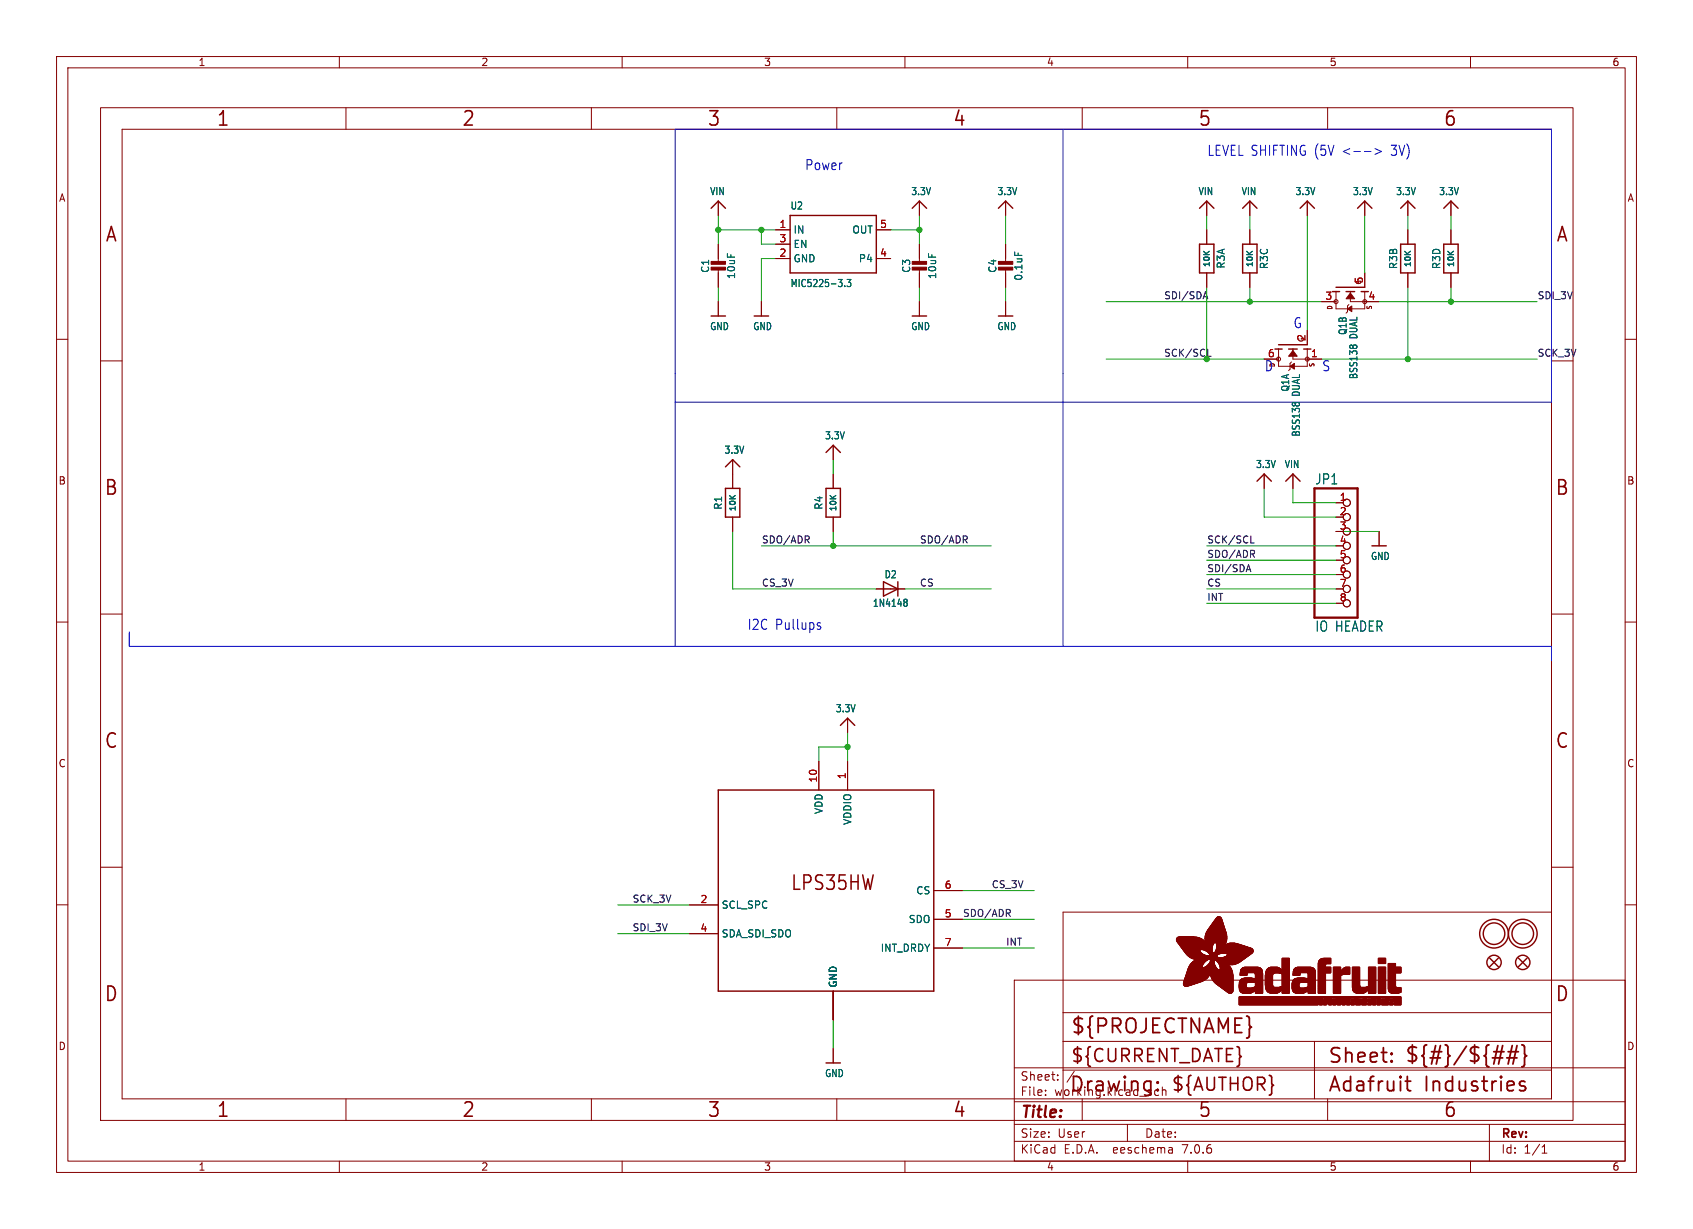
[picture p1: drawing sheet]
<svg xmlns="http://www.w3.org/2000/svg" width="299mm" height="217mm" viewBox="0 0 299 217" stroke-linecap="round" stroke-linejoin="round" font-family="sans-serif">
<defs><g id="words">
<g font-size="3.5" fill="#840000">
<text x="38.2" y="22.7">1</text>
<text x="81.6" y="22.7">2</text>
<text x="125" y="22.7">3</text>
<text x="168.4" y="22.7">4</text>
<text x="211.8" y="22.7">5</text>
<text x="255.1" y="22.7">6</text>
<text x="18.5" y="43.1">A</text>
<text x="275" y="43.1">A</text>
<text x="18.3" y="87.9">B</text>
<text x="274.9" y="87.9">B</text>
<text x="18.3" y="132.7">C</text>
<text x="274.9" y="132.7">C</text>
<text x="139.7" y="157.8">LPS35HW</text>
<text x="18.3" y="177.4">D</text>
<text x="274.9" y="177.4">D</text>
<text x="189.2" y="183.2">${PROJECTNAME}</text>
<text x="234.7" y="188.4">Sheet:</text>
<text x="248.3" y="188.3">${#}/${##}</text>
<text x="38.2" y="197.9">1</text>
<text x="81.6" y="197.9">2</text>
<text x="125" y="197.9">3</text>
<text x="168.4" y="197.9">4</text>
<text x="189" y="193.5">Drawing:</text>
<text x="211.8" y="197.9">5</text>
<text x="234.7" y="193.5">Adafruit</text>
<text x="251.8" y="193.5">Industries</text>
<text x="255.1" y="197.9">6</text>
</g>
<g font-size="3.2" fill="#840000">
<text x="189.2" y="188.2">${CURRENT_DATE}</text>
<text x="207" y="193.3">${AUTHOR}</text>
</g>
<text font-size="2.8" fill="#840000" x="180.3" y="198.2">Title:</text>
<g font-size="2.5" fill="#0000c2">
<text x="213.4" y="27.7">LEVEL SHIFTING (5V</text>
<text x="237.5" y="27.7">&lt;--&gt;</text>
<text x="246.3" y="27.7">3V)</text>
<text x="142.2" y="30.2">Power</text>
<text x="228.6" y="58.2">G</text>
<text x="223.5" y="65.8">D</text>
<text x="233.7" y="65.8">S</text>
<text x="132.1" y="111.5">I2C Pullups</text>
</g>
<g font-size="2.5" fill="#006464">
<text x="232.5" y="85.9">JP1</text>
<text x="232.5" y="111.9">IO HEADER</text>
</g>
<g font-size="2.1" fill="#840000">
<text x="180.3" y="191.3">Sheet:</text>
<text x="180.3" y="194">File:</text>
<text x="186.4" y="194">working.kicad_sch</text>
<text x="180.3" y="201.4">Size:</text>
<text x="187" y="201.4">User</text>
<text x="202.3" y="201.4">Date:</text>
<text x="265.3" y="201.6">Rev:</text>
<text x="180.3" y="204.2">KiCad</text>
<text x="188.1" y="204.2">E.D.A.</text>
<text x="197" y="204.2">eeschema</text>
<text x="209.3" y="204.2">7.0.6</text>
<text x="265.3" y="204.2">Id:</text>
<text x="269.4" y="204.2">1/1</text>
</g>
<g font-size="1.8" fill="#840000">
<text x="35" y="11.9">1</text>
<text x="85" y="11.9">2</text>
<text x="135" y="11.9">3</text>
<text x="185" y="11.9">4</text>
<text x="235" y="11.9">5</text>
<text x="285" y="11.9">6</text>
<text x="10.3" y="35.9">A</text>
<text x="287.7" y="35.9">A</text>
<text x="10.3" y="85.9">B</text>
<text x="287.6" y="85.9">B</text>
<text x="10.3" y="135.9">C</text>
<text x="287.6" y="135.9">C</text>
<text x="10.3" y="185.9">D</text>
<text x="287.6" y="185.9">D</text>
<text x="35" y="207.2">1</text>
<text x="85" y="207.2">2</text>
<text x="135" y="207.2">3</text>
<text x="185" y="207.2">4</text>
<text x="235" y="207.2">5</text>
<text x="285" y="207.2">6</text>
</g>
<g font-size="1.8" fill="#006464">
<text x="125.4" y="34.7">VIN</text>
<text x="161" y="34.7">3.3V</text>
<text x="176.2" y="34.7">3.3V</text>
<text x="211.8" y="34.7">VIN</text>
<text x="219.4" y="34.7">VIN</text>
<text x="229" y="34.7">3.3V</text>
<text x="239.1" y="34.7">3.3V</text>
<text x="246.7" y="34.7">3.3V</text>
<text x="254.4" y="34.7">3.3V</text>
<text x="139.7" y="37.3">U2</text>
<text x="140.2" y="41.5">IN</text>
<text x="150.6" y="41.5">OUT</text>
<text x="140.2" y="46.6">GND</text>
<text x="140.2" y="44">EN</text>
<text x="151.7" y="46.6">P4</text>
<text x="216.8" y="47.6" transform="rotate(-90 216.8 47.6)">R3A</text>
<text x="224.4" y="47.7" transform="rotate(-90 224.4 47.7)">R3C</text>
<text x="247.2" y="47.7" transform="rotate(-90 247.2 47.7)">R3B</text>
<text x="254.9" y="47.7" transform="rotate(-90 254.9 47.7)">R3D</text>
<text x="125.6" y="48.4" transform="rotate(-90 125.6 48.4)">C1</text>
<text x="130.2" y="49.4" transform="rotate(-90 130.2 49.4)">10uF</text>
<text x="139.7" y="51">MIC5225-3.3</text>
<text x="161.1" y="48.4" transform="rotate(-90 161.1 48.4)">C3</text>
<text x="165.7" y="49.4" transform="rotate(-90 165.7 49.4)">10uF</text>
<text x="176.4" y="48.4" transform="rotate(-90 176.4 48.4)">C4</text>
<text x="181" y="49.7" transform="rotate(-90 181 49.7)">0.1uF</text>
<text x="125.4" y="58.6">GND</text>
<text x="133.1" y="58.6">GND</text>
<text x="161" y="58.6">GND</text>
<text x="176.2" y="58.6">GND</text>
<text x="238.3" y="59.3" transform="rotate(-90 238.3 59.3)">Q1B</text>
<text x="240.2" y="59.9" transform="rotate(-90 240.2 59.9)">DUAL</text>
<text x="228.1" y="69.3" transform="rotate(-90 228.1 69.3)">Q1A</text>
<text x="230" y="70" transform="rotate(-90 230 70)">DUAL</text>
<text x="240.2" y="67.1" transform="rotate(-90 240.2 67.1)">BSS138</text>
<text x="145.8" y="77.9">3.3V</text>
<text x="230" y="77.3" transform="rotate(-90 230 77.3)">BSS138</text>
<text x="128" y="80.4">3.3V</text>
<text x="222" y="83">3.3V</text>
<text x="227" y="83">VIN</text>
<text x="127.9" y="90.2" transform="rotate(-90 127.9 90.2)">R1</text>
<text x="145.6" y="90.2" transform="rotate(-90 145.6 90.2)">R4</text>
<text x="242.3" y="99.2">GND</text>
<text x="154.2" y="107.5">1N4148</text>
<text x="156.3" y="102.5">D2</text>
<text x="147.7" y="126.2">3.3V</text>
<text x="145.6" y="144" transform="rotate(-90 145.6 144)">VDD</text>
<text x="150.7" y="146" transform="rotate(-90 150.7 146)">VDDIO</text>
<text x="127.5" y="160.9">SCL_SPC</text>
<text x="161.9" y="158.3">CS</text>
<text x="127.5" y="166">SDA_SDI_SDO</text>
<text x="160.6" y="163.4">SDO</text>
<text x="155.6" y="168.5">INT_DRDY</text>
<text x="148.2" y="174.8" transform="rotate(-90 148.2 174.8)">GND</text>
<text x="145.8" y="190.7">GND</text>
</g>
<g font-size="1.8" fill="#a90000">
<text x="137.7" y="40.4">1</text>
<text x="155.5" y="40.4">5</text>
<text x="137.7" y="45.5">2</text>
<text x="137.7" y="42.9">3</text>
<text x="155.5" y="45.5">4</text>
<text x="234.2" y="53.1">3</text>
<text x="241" y="50.2" transform="rotate(-90 241 50.2)">5</text>
<text x="241.9" y="53.1">4</text>
<text x="224.1" y="63.2">6</text>
<text x="230.9" y="60.4" transform="rotate(-90 230.9 60.4)">2</text>
<text x="231.7" y="63.2">1</text>
<text x="236.8" y="88.6">1</text>
<text x="236.8" y="91.2">2</text>
<text x="236.8" y="93.7">3</text>
<text x="236.8" y="96.3">4</text>
<text x="236.8" y="98.8">5</text>
<text x="236.8" y="101.3">6</text>
<text x="236.8" y="103.9">7</text>
<text x="236.8" y="106.4">8</text>
<text x="149.6" y="137.9" transform="rotate(-90 149.6 137.9)">1</text>
<text x="144.5" y="138.5" transform="rotate(-90 144.5 138.5)">10</text>
<text x="123.8" y="159.8">2</text>
<text x="166.9" y="157.2">6</text>
<text x="123.8" y="164.8">4</text>
<text x="166.9" y="162.3">5</text>
<text x="166.9" y="167.4">7</text>
</g>
<g font-size="1.7" fill="#0f0f0f">
<text x="205.7" y="53">SDI/SDA</text>
<text x="271.8" y="53">SDI_3V</text>
<text x="205.7" y="63.2">SCK/SCL</text>
<text x="271.8" y="63.2">SCK_3V</text>
<text x="134.6" y="96.2">SDO/ADR</text>
<text x="162.6" y="96.2">SDO/ADR</text>
<text x="213.4" y="98.7">SDO/ADR</text>
<text x="213.4" y="96.2">SCK/SCL</text>
<text x="213.4" y="101.3">SDI/SDA</text>
<text x="134.6" y="103.8">CS_3V</text>
<text x="162.6" y="103.8">CS</text>
<text x="213.4" y="106.3">INT</text>
<text x="213.4" y="103.8">CS</text>
<text x="111.8" y="159.7">SCK_3V</text>
<text x="175.3" y="157.1">CS_3V</text>
<text x="111.8" y="164.8">SDI_3V</text>
<text x="170.2" y="162.2">SDO/ADR</text>
<text x="177.8" y="167.3">INT</text>
</g>
<g font-size="1.4" fill="#006464">
<text x="214.2" y="47.4" transform="rotate(-90 214.2 47.4)">10K</text>
<text x="221.8" y="47.4" transform="rotate(-90 221.8 47.4)">10K</text>
<text x="249.7" y="47.4" transform="rotate(-90 249.7 47.4)">10K</text>
<text x="257.4" y="47.4" transform="rotate(-90 257.4 47.4)">10K</text>
<text x="130.4" y="90.6" transform="rotate(-90 130.4 90.6)">10K</text>
<text x="148.1" y="90.6" transform="rotate(-90 148.1 90.6)">10K</text>
</g>
<g font-size="1.1" fill="#a90000">
<text x="240.9" y="50.4" transform="rotate(-90 240.9 50.4)">G</text>
<text x="230.7" y="60.6" transform="rotate(-90 230.7 60.6)">G</text>
</g>
<g font-size="1.1" fill="#840000">
<text x="235.8" y="54.9" transform="rotate(-90 235.8 54.9)">D</text>
<text x="242.8" y="54.9" transform="rotate(-90 242.8 54.9)">S</text>
<text x="232.6" y="65" transform="rotate(-90 232.6 65)">S</text>
</g>
<text font-size="1.1" fill="#0000c2" x="225.6" y="65" transform="rotate(-90 225.6 65)">D</text>
</g></defs>
<g fill="none" stroke="#840000" stroke-width=".18">
<path d="M10 10h279.3v197.3h-279.3zM12 12h275.3v193.3h-275.3zM17.8 19h260.3v179.1h-260.3zM60 10v2M61.2 19v3.9M104.6 19v3.9M110 10v2M148 19v3.9M160 10v2M191.3 19v3.9M210 10v2M234.7 19v3.9"/>
<path d="M260 10v2M21.6 22.9h252.7v171.4h-252.7zM127 35.6v2.5M162.6 35.6v2.5M177.8 35.6v2.5M213.4 35.6v2.5M221 35.6v2.5M231.1 35.6v2.5M241.3 35.6v2.5M248.9 35.6v2.5M256.5 35.6v2.5M10 60h2"/>
<path d="M127 43.2v3.3M127 47.5v3.3M127 53.3v2.6M134.6 53.3v2.6M137.2 40.6h2.5M137.2 45.7h2.5M137.2 43.2h2.5M154.9 40.6h2.6M154.9 45.7h2.6M162.6 43.2v3.3M162.6 47.5v3.3M162.6 53.3v2.6"/>
<path d="M177.8 43.2v3.3M177.8 47.5v3.3M177.8 53.3v2.6M213.4 40.6v2.6M213.4 48.3v2.5M221 40.6v2.6M221 48.3v2.5M231.1 58.4v2.6M233.7 53.3h2.5M236.2 51.6v3h5.1v-1.3M238.5 53.8l-.2 .3v1l-.3 .3M238.8 51.6v1.7h5"/>
<path d="M241.3 48.3v2.5M248.9 40.6v2.6M248.9 48.3v2.5M256.5 40.6v2.6M256.5 48.3v2.5M287.3 60h2M17.8 63.8h3.8M147.3 78.7v2.6M223.5 63.5h2.6M226.1 61.7v3.1h5v-3.1M228.3 64l-.2 .3v1l-.3 .2M228.6 61.7v1.8h5.1"/>
<path d="M274.3 63.8h3.8M129.5 81.3v5.1M129.5 91.4v2.6M147.3 83.8v2.6M147.3 91.4v2.6M223.5 83.8v2.6M228.6 83.8v2.6M236.2 88.9h1.3M236.2 94h1.3M236.2 99.1h1.3M243.8 94v2.5M10 110h2"/>
<path d="M17.8 108.6h3.8M154.9 104.1h5.1M236.2 101.6h1.3M236.2 104.1h1.3M236.2 106.7h1.3M274.3 108.6h3.8M287.3 110h2M144.8 134.6v5.1M149.9 127v2.5M149.9 134.6v5.1M10 160h2M17.8 153.4h3.8"/>
<path d="M165.1 157.5h5.1M274.3 153.4h3.8M287.3 160h2M121.9 160h5.1M121.9 165.1h5.1M147.3 175.3v5M165.1 162.6h5.1M165.1 167.6h5.1M179.3 173.3h108v32h-108zM188 179.1h86.3M274.3 161.3h-86.3v33M61.2 194.3v3.8"/>
<path d="M104.6 194.3v3.8M147.3 185.4v2.6M148 194.3v3.8M179.3 198.8h108M179.3 194.8h108M179.3 188.8h108M184.9 193.6v.1M184.9 192.8v.1M187 190.9v.1M187 190.1v.1M188 184.1h86.3M188 189.2h86.3"/>
<path d="M189.9 189.4l-1.2 2M191.3 194.3v3.8M199.3 198.8v3M204.9 192.8l-.5-.1-.2 .3v.4l.1 .2h.6M205.5 192.2v1.5M206.1 192.8l-.4-.1-.2 .2M232.4 184.1v10.2M234.7 194.3v3.8M263.3 198.8v6.5M60 205.3v2M110 205.3v2M160 205.3v2"/>
<path d="M179.3 201.8h108M207.2 203l.1 .9M207.3 203.8l-.1 .1M207.3 203.3h-.1M210 205.3v2M260 205.3v2M272.7 203.9h.8M272.7 202.8l.4-.4v1.5"/>
<circle cx="236.2" cy="53.3" r=".36"/>
<circle cx="241.3" cy="53.3" r=".36"/>
<circle cx="226.1" cy="63.5" r=".36"/>
<circle cx="231.1" cy="63.5" r=".36"/>
<circle cx="238.1" cy="94" r=".63"/>
<circle cx="238.1" cy="99.1" r=".63"/>
<circle cx="238.1" cy="91.4" r=".63"/>
<circle cx="238.1" cy="96.5" r=".63"/>
<circle cx="238.1" cy="88.9" r=".63"/>
<circle cx="238.1" cy="101.6" r=".63"/>
<circle cx="238.1" cy="106.7" r=".63"/>
<circle cx="238.1" cy="104.1" r=".63"/>
</g>
<g fill="#840000" stroke="#840000" stroke-width=".18">
<path d="M208 166.3h4.8z"/>
<path d="M208 166.2l4.8 .1z"/>
<path d="M208 166.2h4.8z"/>
<path d="M208 166.2h4.7z"/>
<path d="M208 166.1l4.7 .1z"/>
<path d="M208 166.1h4.6z"/>
<path d="M208 166l4.5 .1z"/>
<path d="M208 166h4.5z"/>
<path d="M208 166.4h4.9z"/>
<path d="M208 166.3l4.9 .1z"/>
<path d="M208 166h4.4z"/>
<path d="M208 165.9l4.4 .1z"/>
<path d="M208.1 166.4l4.9 .1z"/>
<path d="M208.1 165.9h4.2z"/>
<path d="M208.1 166.5h4.9z"/>
<path d="M208.1 165.9h4.1z"/>
<path d="M208.1 165.8l4 .1z"/>
<path d="M208.1 166.6h5z"/>
<path d="M208.1 166.5l4.9 .1z"/>
<path d="M208.1 165.8h3.9z"/>
<path d="M208.2 166.6h4.9z"/>
<path d="M208.2 165.8h3.6z"/>
<path d="M208.2 166.6l4.9 .1z"/>
<path d="M208.2 165.7l3.5 .1z"/>
<path d="M208.2 166.7h5z"/>
<path d="M208.2 166.7h4.9z"/>
<path d="M208.3 166.7l4.9 .1z"/>
<path d="M208.3 165.7h3.3z"/>
<path d="M208.3 166.8h6.3z"/>
<path d="M208.3 166.8h4.9z"/>
<path d="M208.3 166.8l6.3 .1z"/>
<path d="M208.4 166.9h6.2z"/>
<path d="M208.4 167h6.1z"/>
<path d="M208.4 166.9l6.1 .1z"/>
<path d="M208.4 165.7h2.8z"/>
<path d="M208.5 167h6z"/>
<path d="M208.5 167l6 .1z"/>
<path d="M208.6 167.1h5.9z"/>
<path d="M208.6 167.1l5.8 .1z"/>
<path d="M208.6 167.2h5.8z"/>
<path d="M208.7 167.2l5.7 .1z"/>
<path d="M208.7 167.3h5.7z"/>
<path d="M208.7 167.3l5.7 .1z"/>
<path d="M208.8 167.4h5.6z"/>
<path d="M208.8 167.5h5.5z"/>
<path d="M208.8 167.4l5.5 .1z"/>
<path d="M208.9 167.5l5.4 .1z"/>
<path d="M208.9 167.6h5.4z"/>
<path d="M208.9 167.6l5.4 .1z"/>
<path d="M209 167.7h5.3z"/>
<path d="M209 167.7l5.3 .1z"/>
<path d="M209 167.8h5.3z"/>
<path d="M209.1 167.8h5.2z"/>
<path d="M209.1 167.8l5.2 .1z"/>
<path d="M209.1 167.9h5.2z"/>
<path d="M209.2 167.9l3.1 .1z"/>
<path d="M209.2 168h3z"/>
<path d="M209.2 174.1h1.8z"/>
<path d="M209.2 174l1.8 .1z"/>
<path d="M209.2 174h2z"/>
<path d="M209.2 174h2.1z"/>
<path d="M209.2 173.9l2.1 .1z"/>
<path d="M209.2 173.9h2.3z"/>
<path d="M209.2 173.9h2.4z"/>
<path d="M209.2 173.8l2.4 .1z"/>
<path d="M209.2 173.8h2.6z"/>
<path d="M209.2 168l3 .1z"/>
<path d="M209.3 174.1l1.4 .1z"/>
<path d="M209.3 174.1h1.5z"/>
<path d="M209.3 173.8h2.6z"/>
<path d="M209.3 173.7l2.6 .1z"/>
<path d="M209.3 173.7h2.8z"/>
<path d="M209.3 168.1h2.9z"/>
<path d="M209.3 174.2h1.2z"/>
<path d="M209.3 174.2h1.3z"/>
<path d="M209.3 173.7h2.9z"/>
<path d="M209.3 173.6l3 .1z"/>
<path d="M209.3 173.6h3.1z"/>
<path d="M209.3 173.6h3.2z"/>
<path d="M209.3 168.1l2.9 .1z"/>
<path d="M209.3 174.2l1.1 .1z"/>
<path d="M209.3 173.5l3.3 .1z"/>
<path d="M209.3 173.5h3.3z"/>
<path d="M209.3 173.4l3.4 .1z"/>
<path d="M209.3 173.4h3.5z"/>
<path d="M209.3 168.2h2.9z"/>
<path d="M209.4 174.3h.9z"/>
<path d="M209.4 173.4h3.4z"/>
<path d="M209.4 174.3h.8z"/>
<path d="M209.4 173.3l3.5 .1z"/>
<path d="M209.4 173.3h3.5z"/>
<path d="M209.4 173.3h3.6z"/>
<path d="M209.4 173.2l3.7 .1z"/>
<path d="M209.4 168.3h2.8z"/>
<path d="M209.4 168.2l2.8 .1z"/>
<path d="M209.4 174.3l.7 .1z"/>
<path d="M209.4 173.2h3.7z"/>
<path d="M209.4 173.2h3.8z"/>
<path d="M209.4 173.1l3.8 .1z"/>
<path d="M209.4 173.1h3.9z"/>
<path d="M209.5 173.1h3.8z"/>
<path d="M209.5 173l3.8 .1z"/>
<path d="M209.5 168.3l2.8 .1z"/>
<path d="M209.5 174.4h.5z"/>
<path d="M209.5 173h3.9z"/>
<path d="M209.5 172.9l4 .1z"/>
<path d="M209.5 168.4h2.8z"/>
<path d="M209.5 172.9h4z"/>
<path d="M209.5 172.8l4.1 .1z"/>
<path d="M209.5 172.8h4.1z"/>
<path d="M209.5 168.4l2.9 .1z"/>
<path d="M209.6 172.8h4z"/>
<path d="M209.6 172.7l4 .1z"/>
<path d="M209.6 168.5h2.8z"/>
<path d="M209.6 174.4h.3z"/>
<path d="M209.6 172.7h4.1z"/>
<path d="M209.6 172.6l4.1 .1z"/>
<path d="M209.6 168.5l2.9 .1z"/>
<path d="M209.6 172.6h4.1z"/>
<path d="M209.6 172.6h4.2z"/>
<path d="M209.6 172.5l4.2 .1z"/>
<path d="M209.6 172.5h4.2z"/>
<path d="M209.6 168.6h3z"/>
<path d="M209.6 168.6h2.9z"/>
<path d="M209.7 172.5h4.1z"/>
<path d="M209.7 172.4l4.1 .1z"/>
<path d="M209.7 172.4h4.2z"/>
<path d="M209.7 172.3l4.2 .1z"/>
<path d="M209.7 168.6l2.9 .1z"/>
<path d="M209.8 172.3h4.1z"/>
<path d="M209.8 172.2l4.1 .1z"/>
<path d="M209.8 172.2h4.1z"/>
<path d="M209.8 168.7l2.9 .1z"/>
<path d="M209.8 168.7h2.9z"/>
<path d="M209.8 172.1l4.2 .1z"/>
<path d="M209.8 172.1h4.2z"/>
<path d="M209.8 168.8h3z"/>
<path d="M209.8 172l4.2 .1z"/>
<path d="M209.8 172h4.2z"/>
<path d="M209.8 168.8h3.1z"/>
<path d="M209.9 171.9l4.1 .1z"/>
<path d="M209.9 171.9h4.1z"/>
<path d="M209.9 168.8l3 .1z"/>
<path d="M209.9 171.8l4.1 .1z"/>
<path d="M209.9 171.8h4.1z"/>
<path d="M209.9 168.9h3.1z"/>
<path d="M209.9 171.8h8z"/>
<path d="M209.9 171.7l8 .1z"/>
<path d="M209.9 171.7h7.9z"/>
<path d="M209.9 168.9h3.2z"/>
<path d="M210 171.6l7.8 .1z"/>
<path d="M210 171.6h7.8z"/>
<path d="M210 168.9l3.2 .1z"/>
<path d="M210 171.5l7.8 .1z"/>
<path d="M210 171.5h5.5z"/>
<path d="M210 169h3.3z"/>
<path d="M210 171.5h5.4z"/>
<path d="M210 171.4l5.4 .1z"/>
<path d="M210 171.4h5.3z"/>
<path d="M210 169h5.2z"/>
<path d="M210.1 171.3l5.1 .1z"/>
<path d="M210.1 171.3h5.1z"/>
<path d="M210.1 169l5.1 .1z"/>
<path d="M210.1 171.2l5 .1z"/>
<path d="M210.1 171.2h5z"/>
<path d="M210.1 171.1l5 .1z"/>
<path d="M210.1 171.1h4.9z"/>
<path d="M210.1 169.1h5z"/>
<path d="M210.2 171l2.5 .1z"/>
<path d="M210.2 171h2.5z"/>
<path d="M210.2 169.1h5z"/>
<path d="M210.2 171h2.4z"/>
<path d="M210.2 169.1l5 .1z"/>
<path d="M210.2 170.9l2.4 .1z"/>
<path d="M210.2 170.9h2.4z"/>
<path d="M210.2 169.2h5z"/>
<path d="M210.3 170.8l2.3 .1z"/>
<path d="M210.3 170.8h2.3z"/>
<path d="M210.3 169.2h4.9z"/>
<path d="M210.3 170.7l2.3 .1z"/>
<path d="M210.3 170.7h2.3z"/>
<path d="M210.3 169.2l5 .1z"/>
<path d="M210.4 170.7h2.2z"/>
<path d="M210.4 170.6l2.3 .1z"/>
<path d="M210.4 170.6h2.3z"/>
<path d="M210.4 169.3h5z"/>
<path d="M210.4 170.5l2.3 .1z"/>
<path d="M210.5 170.5h2.2z"/>
<path d="M210.5 169.3l5.2 .1z"/>
<path d="M210.5 170.4l2.3 .1z"/>
<path d="M210.5 170.4h2.3z"/>
<path d="M210.6 170.4h2.2z"/>
<path d="M210.6 169.4h9.6z"/>
<path d="M210.6 170.3l2.2 .1z"/>
<path d="M210.6 170.3h2.2z"/>
<path d="M210.7 170.3h2.2z"/>
<path d="M210.7 169.4l9.4 .1z"/>
<path d="M210.7 170.2l2.2 .1z"/>
<path d="M210.7 170.2h2.2z"/>
<path d="M210.8 170.2h2.2z"/>
<path d="M210.8 170.1l2.2 .1z"/>
<path d="M210.8 169.5h9.3z"/>
<path d="M210.8 170.1h2.2z"/>
<path d="M210.9 170.1h2.2z"/>
<path d="M211 170l2.1 .1z"/>
<path d="M211 170h2.1z"/>
<path d="M211 169.5l9 .1z"/>
<path d="M211 170h2.2z"/>
<path d="M211.1 169.9l2.2 .1z"/>
<path d="M211.1 169.9h2.2z"/>
<path d="M211.2 169.6h8.7z"/>
<path d="M211.2 169.8l2.1 .1z"/>
<path d="M211.3 169.8h2.1z"/>
<path d="M211.3 169.6h8.6z"/>
<path d="M211.4 169.7l2.1 .1z"/>
<path d="M211.5 169.7h2.1z"/>
<path d="M211.6 169.7h2z"/>
<path d="M211.7 169.6l2 .1z"/>
<path d="M212.7 167.9l1.6 .1z"/>
<path d="M212.8 168h1.5z"/>
<path d="M212.9 168h1.4z"/>
<path d="M212.9 171l2.1 .1z"/>
<path d="M213 171h2z"/>
<path d="M213 168l1.3 .1z"/>
<path d="M213 166h3.9z"/>
<path d="M213 165.9l3.9 .1z"/>
<path d="M213 165.9h3.9z"/>
<path d="M213 165.8l3.9 .1z"/>
<path d="M213.1 171h1.9z"/>
<path d="M213.1 168.1h1.2z"/>
<path d="M213.1 166.3l3.8 .1z"/>
<path d="M213.1 166.3h3.8z"/>
<path d="M213.1 166.2l3.8 .1z"/>
<path d="M213.1 166.2h3.8z"/>
<path d="M213.1 166.1l3.8 .1z"/>
<path d="M213.1 166.1h3.8z"/>
<path d="M213.1 166l3.8 .1z"/>
<path d="M213.1 165.8h3.8z"/>
<path d="M213.1 165.7l3.8 .1z"/>
<path d="M213.1 165.7h3.8z"/>
<path d="M213.1 165.6l3.8 .1z"/>
<path d="M213.1 165.6h3.8z"/>
<path d="M213.1 165.5l3.8 .1z"/>
<path d="M213.1 165.5h3.8z"/>
<path d="M213.1 166.4l3.7 .1z"/>
<path d="M213.1 166.4h3.8z"/>
<path d="M213.1 165.4l3.8 .1z"/>
<path d="M213.1 165.4h3.8z"/>
<path d="M213.1 170.9l1.9 .1z"/>
<path d="M213.1 166.5l3.7 .1z"/>
<path d="M213.1 166.5h3.7z"/>
<path d="M213.1 165.3l3.8 .1z"/>
<path d="M213.1 165.3h3.8z"/>
<path d="M213.2 170.9h1.7z"/>
<path d="M213.2 166.7h1.6z"/>
<path d="M213.2 166.6l3.6 .1z"/>
<path d="M213.2 166.6h3.6z"/>
<path d="M213.2 165.2l3.7 .1z"/>
<path d="M213.2 165.2h3.7z"/>
<path d="M213.2 165.1l3.7 .1z"/>
<path d="M213.2 168.1l1.1 .1z"/>
<path d="M213.2 166.7l1.5 .1z"/>
<path d="M213.2 166.7h1.5z"/>
<path d="M213.2 165.1h3.6z"/>
<path d="M213.2 165l3.6 .1z"/>
<path d="M213.3 170.9h1.6z"/>
<path d="M213.3 166.8h1.3z"/>
<path d="M213.3 165h3.5z"/>
<path d="M213.3 164.9l3.5 .1z"/>
<path d="M213.3 170.8l1.6 .1z"/>
<path d="M213.3 168.2h1z"/>
<path d="M213.3 164.9h3.5z"/>
<path d="M213.3 164.8l3.5 .1z"/>
<path d="M213.4 170.8h1.5z"/>
<path d="M213.4 164.8h3.4z"/>
<path d="M213.4 164.8h3.3z"/>
<path d="M213.4 164.7l3.3 .1z"/>
<path d="M213.4 168.2l1 .1z"/>
<path d="M213.4 164.7h3.3z"/>
<path d="M213.4 164.6l3.3 .1z"/>
<path d="M213.5 170.7l1.4 .1z"/>
<path d="M213.5 170.7h1.3z"/>
<path d="M213.5 168.3h.9z"/>
<path d="M213.5 164.6h3.2z"/>
<path d="M213.5 164.5l3.2 .1z"/>
<path d="M213.5 164.5h3.2z"/>
<path d="M213.5 164.5h3.1z"/>
<path d="M213.6 170.6l1.2 .1z"/>
<path d="M213.6 170.6h1.2z"/>
<path d="M213.6 168.3l.8 .1z"/>
<path d="M213.6 164.4l3 .1z"/>
<path d="M213.6 164.4h3z"/>
<path d="M213.6 168.4h.8z"/>
<path d="M213.6 164.3l3 .1z"/>
<path d="M213.7 170.5l1.1 .1z"/>
<path d="M213.7 170.5h1.1z"/>
<path d="M213.7 168.4l.8 .1z"/>
<path d="M213.7 164.3h2.9z"/>
<path d="M213.7 170.5h1z"/>
<path d="M213.7 168.5h.9z"/>
<path d="M213.7 168.5h.8z"/>
<path d="M213.7 164.2l2.9 .1z"/>
<path d="M213.7 164.2h2.8z"/>
<path d="M213.7 170.4l1 .1z"/>
<path d="M213.8 170.4h.9z"/>
<path d="M213.8 169h1.4z"/>
<path d="M213.8 168.6h2.1z"/>
<path d="M213.8 168.5l2.3 .1z"/>
<path d="M213.8 164.2h2.7z"/>
<path d="M213.8 164.1l2.7 .1z"/>
<path d="M213.8 170.3l.9 .1z"/>
<path d="M213.8 168.9l1.4 .1z"/>
<path d="M213.8 168.6l1.9 .1z"/>
<path d="M213.8 168.6h2z"/>
<path d="M213.8 164.1h2.7z"/>
<path d="M213.8 170.3h.9z"/>
<path d="M213.8 168.9h1.4z"/>
<path d="M213.8 168.7h1.7z"/>
<path d="M213.8 164l2.7 .1z"/>
<path d="M213.9 170.3h.8z"/>
<path d="M213.9 170.2l.8 .1z"/>
<path d="M213.9 168.9h1.4z"/>
<path d="M213.9 168.8l1.4 .1z"/>
<path d="M213.9 168.8h1.4z"/>
<path d="M213.9 168.8h1.5z"/>
<path d="M213.9 168.7l1.6 .1z"/>
<path d="M213.9 164h2.6z"/>
<path d="M213.9 170.2h.8z"/>
<path d="M213.9 169.6l6 .1z"/>
<path d="M213.9 163.9l2.6 .1z"/>
<path d="M213.9 170.1l.8 .1z"/>
<path d="M213.9 163.9h2.5z"/>
<path d="M214 170.1h.7z"/>
<path d="M214 170l.7 .1z"/>
<path d="M214 169.7h5.8z"/>
<path d="M214 163.8l2.4 .1z"/>
<path d="M214 163.8h2.4z"/>
<path d="M214 170h.7z"/>
<path d="M214 169.9l.7 .1z"/>
<path d="M214 169.9h.7z"/>
<path d="M214 169.8l.7 .1z"/>
<path d="M214 169.8h.8z"/>
<path d="M214 169.7l5.7 .1z"/>
<path d="M214 172.2l4 .1z"/>
<path d="M214 172.2h4z"/>
<path d="M214 172.2h3.9z"/>
<path d="M214 172.1l3.9 .1z"/>
<path d="M214 172.1h3.9z"/>
<path d="M214 172l3.9 .1z"/>
<path d="M214 172h3.9z"/>
<path d="M214 171.9l3.9 .1z"/>
<path d="M214 163.7l2.4 .1z"/>
<path d="M214.1 172.6h3.9z"/>
<path d="M214.1 172.5l3.9 .1z"/>
<path d="M214.1 172.5h3.9z"/>
<path d="M214.1 172.4l3.9 .1z"/>
<path d="M214.1 172.4h3.9z"/>
<path d="M214.1 172.3l3.9 .1z"/>
<path d="M214.1 172.3h3.9z"/>
<path d="M214.1 171.9h3.8z"/>
<path d="M214.1 171.8l3.8 .1z"/>
<path d="M214.1 171.8h3.8z"/>
<path d="M214.1 163.7h2.3z"/>
<path d="M214.1 172.7h3.9z"/>
<path d="M214.1 172.6l3.9 .1z"/>
<path d="M214.1 163.6l2.3 .1z"/>
<path d="M214.1 163.6h2.3z"/>
<path d="M214.1 172.8h3.9z"/>
<path d="M214.1 172.7l3.9 .1z"/>
<path d="M214.2 172.9h3.8z"/>
<path d="M214.2 172.8l3.8 .1z"/>
<path d="M214.2 172.8h3.8z"/>
<path d="M214.2 163.6h2.1z"/>
<path d="M214.2 163.5l2.1 .1z"/>
<path d="M214.2 173h3.8z"/>
<path d="M214.2 172.9l3.8 .1z"/>
<path d="M214.2 163.5h2.1z"/>
<path d="M214.2 163.4l2.1 .1z"/>
<path d="M214.3 173.1h3.7z"/>
<path d="M214.3 173l3.7 .1z"/>
<path d="M214.3 163.4h2z"/>
<path d="M214.3 173.2h3.7z"/>
<path d="M214.3 173.1l3.7 .1z"/>
<path d="M214.3 163.3l2 .1z"/>
<path d="M214.3 163.3h2z"/>
<path d="M214.4 173.2l3.6 .1z"/>
<path d="M214.4 173.2h3.6z"/>
<path d="M214.4 163.3h1.9z"/>
<path d="M214.4 163.2l1.8 .1z"/>
<path d="M214.4 173.3h3.6z"/>
<path d="M214.4 163.2h1.8z"/>
<path d="M214.5 173.3l3.5 .1z"/>
<path d="M214.5 163.2h1.7z"/>
<path d="M214.5 173.4h3.5z"/>
<path d="M214.5 163.1l1.7 .1z"/>
<path d="M214.5 163.1h1.7z"/>
<path d="M214.5 173.4l3.5 .1z"/>
<path d="M214.5 163l1.7 .1z"/>
<path d="M214.6 173.5h3.4z"/>
<path d="M214.6 173.6h3.4z"/>
<path d="M214.6 173.5l3.4 .1z"/>
<path d="M214.6 163h1.6z"/>
<path d="M214.6 168.5h6.8z"/>
<path d="M214.6 162.9l1.6 .1z"/>
<path d="M214.6 162.9h1.5z"/>
<path d="M214.7 173.7h3.3z"/>
<path d="M214.7 173.6l3.3 .1z"/>
<path d="M214.7 168.5h6.7z"/>
<path d="M214.7 162.9h1.4z"/>
<path d="M214.7 162.8l1.4 .1z"/>
<path d="M214.7 162.8h1.4z"/>
<path d="M214.8 173.7l3.2 .1z"/>
<path d="M214.8 168.4l6.7 .1z"/>
<path d="M214.8 162.7l1.3 .1z"/>
<path d="M214.8 162.7h1.3z"/>
<path d="M214.8 173.8h3.2z"/>
<path d="M214.8 168.4h6.7z"/>
<path d="M214.8 168.3l6.7 .1z"/>
<path d="M214.8 162.6l1.3 .1z"/>
<path d="M214.9 168.3h6.6z"/>
<path d="M214.9 162.6h1.2z"/>
<path d="M214.9 162.6h1.1z"/>
<path d="M214.9 173.9h3.1z"/>
<path d="M214.9 173.8l3.1 .1z"/>
<path d="M214.9 169.8h4.8z"/>
<path d="M214.9 168.2l6.7 .1z"/>
<path d="M214.9 168.2h6.7z"/>
<path d="M214.9 162.5l1.1 .1z"/>
<path d="M214.9 162.5h1.1z"/>
<path d="M214.9 166.7h1.8z"/>
<path d="M215 173.9h3z"/>
<path d="M215 169.8h4.6z"/>
<path d="M215 168.1l6.6 .1z"/>
<path d="M215 168.1h6.6z"/>
<path d="M215 168.1h6.5z"/>
<path d="M215 166.7h1.7z"/>
<path d="M215 162.5h1z"/>
<path d="M215 162.4l1 .1z"/>
<path d="M215 174h3z"/>
<path d="M215 173.9l3 .1z"/>
<path d="M215 168l6.5 .1z"/>
<path d="M215 168h6.5z"/>
<path d="M215 166.8h1.7z"/>
<path d="M215 166.7l1.7 .1z"/>
<path d="M215 162.4h1z"/>
<path d="M215 169.8l4.6 .1z"/>
<path d="M215 167.9l6.5 .1z"/>
<path d="M215 167.9h6.5z"/>
<path d="M215.1 174h2.9z"/>
<path d="M215.1 167.8l6.4 .1z"/>
<path d="M215.1 167.8h6.3z"/>
<path d="M215.1 167.7l6.2 .1z"/>
<path d="M215.1 167.7h6.2z"/>
<path d="M215.1 166.9l1.5 .1z"/>
<path d="M215.1 166.9h1.5z"/>
<path d="M215.1 166.8l1.6 .1z"/>
<path d="M215.1 162.3l.8 .1z"/>
<path d="M215.1 162.3h.8z"/>
<path d="M215.1 174l2.9 .1z"/>
<path d="M215.1 169.9l4.4 .1z"/>
<path d="M215.1 169.9h4.4z"/>
<path d="M215.1 167.7h6.1z"/>
<path d="M215.1 167.6l6 .1z"/>
<path d="M215.1 167.6h5.9z"/>
<path d="M215.1 167.6h5.8z"/>
<path d="M215.1 167.5l5.7 .1z"/>
<path d="M215.1 167.5h5.6z"/>
<path d="M215.1 167.4l5.5 .1z"/>
<path d="M215.1 167.4h5.4z"/>
<path d="M215.1 167.4h5.2z"/>
<path d="M215.1 167.3l5.2 .1z"/>
<path d="M215.1 167.3h5.1z"/>
<path d="M215.1 167.3h1.2z"/>
<path d="M215.1 167.2l4.9 .1z"/>
<path d="M215.1 167.2h1.3z"/>
<path d="M215.1 167.1l1.4 .1z"/>
<path d="M215.1 167.1h1.4z"/>
<path d="M215.1 167l1.4 .1z"/>
<path d="M215.1 167h1.5z"/>
<path d="M215.1 162.2l.8 .1z"/>
<path d="M215.2 174.1h2.8z"/>
<path d="M215.2 170h4.2z"/>
<path d="M215.2 162.2h.7z"/>
<path d="M215.2 170l4.2 .1z"/>
<path d="M215.2 162.2h.6z"/>
<path d="M215.3 174.1l2.7 .1z"/>
<path d="M215.3 170.1h4z"/>
<path d="M215.3 162.1l.4 .1z"/>
<path d="M215.3 174.2h2.7z"/>
<path d="M215.3 170.1l3.9 .1z"/>
<path d="M215.3 170.1h3.9z"/>
<path d="M215.3 162.1h.4z"/>
<path d="M215.3 170.2h3.8z"/>
<path d="M215.4 170.2l3.6 .1z"/>
<path d="M215.4 170.2h3.6z"/>
<path d="M215.4 174.3h2.6z"/>
<path d="M215.4 174.2l2.6 .1z"/>
<path d="M215.4 170.3h3.5z"/>
<path d="M215.5 174.3h2.5z"/>
<path d="M215.5 170.4h3.2z"/>
<path d="M215.5 170.3l3.3 .1z"/>
<path d="M215.5 170.4l1.4 .1z"/>
<path d="M215.5 170.4h1.4z"/>
<path d="M215.5 174.3l2.5 .1z"/>
<path d="M215.5 170.5h1.5z"/>
<path d="M215.6 174.4h2.4z"/>
<path d="M215.6 171.5h2.2z"/>
<path d="M215.6 170.6h1.5z"/>
<path d="M215.6 170.5l1.4 .1z"/>
<path d="M215.6 170.5h1.4z"/>
<path d="M215.6 170.7h1.6z"/>
<path d="M215.6 170.6l1.6 .1z"/>
<path d="M215.6 170.6h1.6z"/>
<path d="M215.7 170.7l1.6 .1z"/>
<path d="M215.7 170.7h1.6z"/>
<path d="M215.7 174.4l2.3 .1z"/>
<path d="M215.7 171.5h2.1z"/>
<path d="M215.7 171.4l2 .1z"/>
<path d="M215.7 170.9h1.7z"/>
<path d="M215.7 170.8l1.7 .1z"/>
<path d="M215.7 170.8h1.7z"/>
<path d="M215.7 170.8h1.6z"/>
<path d="M215.7 174.5h2.3z"/>
<path d="M215.7 171.4h2z"/>
<path d="M215.7 171.3l2 .1z"/>
<path d="M215.7 171l1.8 .1z"/>
<path d="M215.7 171h1.8z"/>
<path d="M215.7 170.9l1.8 .1z"/>
<path d="M215.7 170.9h1.8z"/>
<path d="M215.8 171.3h1.9z"/>
<path d="M215.8 171.2l1.8 .1z"/>
<path d="M215.8 171.2h1.8z"/>
<path d="M215.8 171.1l1.8 .1z"/>
<path d="M215.8 171.1h1.8z"/>
<path d="M215.8 174.5h2.2z"/>
<path d="M215.8 174.5l2.2 .1z"/>
<path d="M215.8 169.3l4.5 .1z"/>
<path d="M215.9 174.6h2.1z"/>
<path d="M216 174.6l2 .1z"/>
<path d="M216 174.7h2z"/>
<path d="M216.1 174.7l1.9 .1z"/>
<path d="M216.1 174.8h1.9z"/>
<path d="M216.2 174.8l1.8 .1z"/>
<path d="M216.2 169.3h4.1z"/>
<path d="M216.2 174.9h1.8z"/>
<path d="M216.3 174.9h1.7z"/>
<path d="M216.3 169.3h4.1z"/>
<path d="M216.3 174.9l1.7 .1z"/>
<path d="M216.4 167.3h3.7z"/>
<path d="M216.4 175h1.6z"/>
<path d="M216.4 169.2l4.1 .1z"/>
<path d="M216.5 175l1.5 .1z"/>
<path d="M216.5 167.2h3.3z"/>
<path d="M216.5 175.1h1.5z"/>
<path d="M216.5 169.2h4z"/>
<path d="M216.5 167.1l3.2 .1z"/>
<path d="M216.6 175.1l1.4 .1z"/>
<path d="M216.6 169.2h3.9z"/>
<path d="M216.6 168.5l4.8 .1z"/>
<path d="M216.6 167.1h2.9z"/>
<path d="M216.6 175.2h1.4z"/>
<path d="M216.7 175.2h1.3z"/>
<path d="M216.7 169.1l3.9 .1z"/>
<path d="M216.7 167l2.6 .1z"/>
<path d="M216.7 169.1h3.9z"/>
<path d="M216.8 175.3h1.2z"/>
<path d="M216.8 175.2l1.2 .1z"/>
<path d="M216.8 168.6h4.5z"/>
<path d="M216.8 167h2.4z"/>
<path d="M216.8 169.1h3.9z"/>
<path d="M216.8 167h2.3z"/>
<path d="M216.9 175.3h1.1z"/>
<path d="M216.9 175.3l1.1 .1z"/>
<path d="M216.9 170.4h1.7z"/>
<path d="M216.9 169l3.8 .1z"/>
<path d="M216.9 169h3.9z"/>
<path d="M216.9 166.9l2.1 .1z"/>
<path d="M216.9 175.4h1z"/>
<path d="M216.9 170.4l1.7 .1z"/>
<path d="M216.9 168.6l4.3 .1z"/>
<path d="M217 168.7h4.2z"/>
<path d="M217 175.4h.9z"/>
<path d="M217 168.9l3.9 .1z"/>
<path d="M217 168.9h3.9z"/>
<path d="M217 168.9h4z"/>
<path d="M217 168.8h4.1z"/>
<path d="M217 168.7l4.1 .1z"/>
<path d="M217 166.9h1.9z"/>
<path d="M217 175.4l.9 .1z"/>
<path d="M217 168.8l4 .1z"/>
<path d="M217 168.8h4z"/>
<path d="M217 166.9h1.8z"/>
<path d="M217.1 170.5h1.4z"/>
<path d="M217.1 175.5h.8z"/>
<path d="M217.1 175.5h.7z"/>
<path d="M217.1 166.8l1.6 .1z"/>
<path d="M217.2 175.5l.6 .1z"/>
<path d="M217.2 170.5h1.1z"/>
<path d="M217.2 175.6h.6z"/>
<path d="M217.2 170.5l1.1 .1z"/>
<path d="M217.3 175.6h.4z"/>
<path d="M217.3 166.8h1.2z"/>
<path d="M217.4 166.8h1z"/>
<path d="M217.4 175.6l.1 .1z"/>
<path d="M217.4 170.6h.6z"/>
<path d="M219.1 177.7h14z"/>
<path d="M219.1 177.6l14 .1z"/>
<path d="M219.1 177.6h14z"/>
<path d="M219.1 177.5l14 .1z"/>
<path d="M219.1 177.5h14z"/>
<path d="M219.1 177.4l14 .1z"/>
<path d="M219.1 177.4h14z"/>
<path d="M219.1 177.3l14 .1z"/>
<path d="M219.1 177.3h14z"/>
<path d="M219.1 177.2l14 .1z"/>
<path d="M219.1 177.2h14z"/>
<path d="M219.1 177.1l14 .1z"/>
<path d="M219.1 177.1h14z"/>
<path d="M219.1 177l14 .1z"/>
<path d="M219.1 177h14z"/>
<path d="M219.1 176.9l14 .1z"/>
<path d="M219.1 176.9h14z"/>
<path d="M219.1 176.8l14 .1z"/>
<path d="M219.1 176.8h14z"/>
<path d="M219.1 176.7l14 .1z"/>
<path d="M219.1 176.7h14z"/>
<path d="M219.1 176.6l14 .1z"/>
<path d="M219.1 176.6h14z"/>
<path d="M219.1 176.5l14 .1z"/>
<path d="M219.1 176.5h14z"/>
<path d="M219.1 176.4l28.6 .1z"/>
<path d="M219.1 176.4h28.6z"/>
<path d="M219.1 176.3l28.6 .1z"/>
<path d="M219.1 176.3h28.6z"/>
<path d="M219.1 174.6h1.3z"/>
<path d="M219.1 174.5l1.3 .1z"/>
<path d="M219.1 174.5h1.2z"/>
<path d="M219.1 174.4l1.2 .1z"/>
<path d="M219.1 174.4h1.2z"/>
<path d="M219.1 174.3l1.2 .1z"/>
<path d="M219.1 174.3h1.2z"/>
<path d="M219.1 174.2l1.2 .1z"/>
<path d="M219.1 174.2h1.2z"/>
<path d="M219.1 174.1l1.2 .1z"/>
<path d="M219.1 174.1h1.2z"/>
<path d="M219.1 174.9l4.2 .1z"/>
<path d="M219.1 174.9h4.2z"/>
<path d="M219.1 174.8l4.2 .1z"/>
<path d="M219.1 174.8h4.2z"/>
<path d="M219.1 174.7l4.2 .1z"/>
<path d="M219.1 174.7h1.5z"/>
<path d="M219.1 174.6l1.4 .1z"/>
<path d="M219.1 174l1.2 .1z"/>
<path d="M219.1 174h1.2z"/>
<path d="M219.1 173.9l1.2 .1z"/>
<path d="M219.1 173.9h1.3z"/>
<path d="M219.1 173.8l1.3 .1z"/>
<path d="M219.1 173.8h1.4z"/>
<path d="M219.1 173.8h1.5z"/>
<path d="M219.1 173.7l1.5 .1z"/>
<path d="M219.1 175.1h4.2z"/>
<path d="M219.1 175l4.2 .1z"/>
<path d="M219.1 175h4.2z"/>
<path d="M219.1 173.7h4.2z"/>
<path d="M219.1 173.6l4.2 .1z"/>
<path d="M219.1 173.6h4.2z"/>
<path d="M219.2 175.1l2.7 .1z"/>
<path d="M219.2 173.6h4.1z"/>
<path d="M219.2 173.5l4.1 .1z"/>
<path d="M219.2 175.2h2.6z"/>
<path d="M219.2 175.2h2.7z"/>
<path d="M219.2 173.5h4.1z"/>
<path d="M219.2 173.4l4.1 .1z"/>
<path d="M219.2 173.4h4.1z"/>
<path d="M219.3 175.3h2.4z"/>
<path d="M219.3 175.3h2.5z"/>
<path d="M219.3 175.2l2.5 .1z"/>
<path d="M219.3 173.4h4z"/>
<path d="M219.3 173.3l4 .1z"/>
<path d="M219.3 172.5h1.2z"/>
<path d="M219.3 172.4l1.2 .1z"/>
<path d="M219.3 172.4h1.2z"/>
<path d="M219.3 172.3l1.2 .1z"/>
<path d="M219.3 172.3h1.2z"/>
<path d="M219.3 172.2l1.2 .1z"/>
<path d="M219.3 172.2h1.2z"/>
<path d="M219.3 172.1l1.3 .1z"/>
<path d="M219.3 173.3h4z"/>
<path d="M219.3 172.1h1.3z"/>
<path d="M219.3 172l1.3 .1z"/>
<path d="M219.3 172h1.3z"/>
<path d="M219.3 172h3.9z"/>
<path d="M219.3 171.9l3.9 .1z"/>
<path d="M219.3 171.9h3.9z"/>
<path d="M219.3 175.4h2.3z"/>
<path d="M219.3 175.3l2.4 .1z"/>
<path d="M219.3 171.8l3.9 .1z"/>
<path d="M219.3 171.8h3.9z"/>
<path d="M219.3 171.7l3.9 .1z"/>
<path d="M219.3 171.7h3.9z"/>
<path d="M219.4 175.4h2.1z"/>
<path d="M219.4 173.2l3.9 .1z"/>
<path d="M219.4 173.2h3.9z"/>
<path d="M219.4 171.6l3.8 .1z"/>
<path d="M219.4 171.6h3.8z"/>
<path d="M219.4 171.5l3.8 .1z"/>
<path d="M219.4 171.5h3.8z"/>
<path d="M219.4 171.5h3.7z"/>
<path d="M219.4 175.5h2z"/>
<path d="M219.4 175.4l2.1 .1z"/>
<path d="M219.4 171.4l3.7 .1z"/>
<path d="M219.4 171.4h3.7z"/>
<path d="M219.5 173.1l3.8 .1z"/>
<path d="M219.5 171.4h3.6z"/>
<path d="M219.5 175.5h1.9z"/>
<path d="M219.5 173.1h3.8z"/>
<path d="M219.5 171.3l3.5 .1z"/>
<path d="M219.5 171.3h3.5z"/>
<path d="M219.6 173.1h3.7z"/>
<path d="M219.6 171.3h3.4z"/>
<path d="M219.6 175.5l1.7 .1z"/>
<path d="M219.6 171.2l3.3 .1z"/>
<path d="M219.6 175.6h1.6z"/>
<path d="M219.6 173l3.7 .1z"/>
<path d="M219.6 171.2h3.3z"/>
<path d="M219.7 171.2h3.2z"/>
<path d="M219.7 171.1l3.1 .1z"/>
<path d="M219.7 173h2.1z"/>
<path d="M219.8 171.1h2.9z"/>
<path d="M219.8 175.6h1.2z"/>
<path d="M219.9 173h1.6z"/>
<path d="M219.9 171l2.7 .1z"/>
<path d="M220 172.9l1.3 .1z"/>
<path d="M220 171h2.5z"/>
<path d="M221.3 174.7h2z"/>
<path d="M221.4 174.6l1.9 .1z"/>
<path d="M221.6 174.6h1.7z"/>
<path d="M221.7 174.6h1.6z"/>
<path d="M221.7 174.5l1.6 .1z"/>
<path d="M221.8 174.5h1.5z"/>
<path d="M221.8 172h1.4z"/>
<path d="M221.9 172l1.3 .1z"/>
<path d="M221.9 174.5h1.4z"/>
<path d="M221.9 172.1l1.4 .1z"/>
<path d="M221.9 172.1h1.4z"/>
<path d="M221.9 172.1h1.3z"/>
<path d="M221.9 172.3h1.4z"/>
<path d="M221.9 172.2l1.4 .1z"/>
<path d="M221.9 172.2h1.4z"/>
<path d="M222 175.6h1.3z"/>
<path d="M222 175.5l1.3 .1z"/>
<path d="M222 175.5h1.3z"/>
<path d="M222 175.4l1.3 .1z"/>
<path d="M222 175.4h1.3z"/>
<path d="M222 175.3l1.3 .1z"/>
<path d="M222 175.3h1.3z"/>
<path d="M222 175.2l1.3 .1z"/>
<path d="M222 175.2h1.3z"/>
<path d="M222 175.1l1.3 .1z"/>
<path d="M222 174.4l1.3 .1z"/>
<path d="M222 174.4h1.3z"/>
<path d="M222 174.3l1.3 .1z"/>
<path d="M222 174.3h1.3z"/>
<path d="M222 174.2l1.3 .1z"/>
<path d="M222 174.2h1.3z"/>
<path d="M222 174.1l1.3 .1z"/>
<path d="M222 174.1h1.3z"/>
<path d="M222 174l1.3 .1z"/>
<path d="M222 174h1.3z"/>
<path d="M222 173.9l1.3 .1z"/>
<path d="M222 173.9h1.3z"/>
<path d="M222 173.8l1.3 .1z"/>
<path d="M222 173.8h1.3z"/>
<path d="M222 173.7l1.3 .1z"/>
<path d="M222 173h1.3z"/>
<path d="M222 172.9l1.3 .1z"/>
<path d="M222 172.9h1.3z"/>
<path d="M222 172.8l1.3 .1z"/>
<path d="M222 172.8h1.3z"/>
<path d="M222 172.7l1.3 .1z"/>
<path d="M222 172.7h1.3z"/>
<path d="M222 172.6l1.3 .1z"/>
<path d="M222 172.6h1.3z"/>
<path d="M222 172.5l1.3 .1z"/>
<path d="M222 172.5h1.3z"/>
<path d="M222 172.4l1.3 .1z"/>
<path d="M222 172.4h1.3z"/>
<path d="M222 172.3l1.3 .1z"/>
<path d="M223.7 174.2h1.3z"/>
<path d="M223.7 174.1l1.3 .1z"/>
<path d="M223.7 174.1h1.3z"/>
<path d="M223.7 174l1.3 .1z"/>
<path d="M223.7 174h1.3z"/>
<path d="M223.7 173.9l1.3 .1z"/>
<path d="M223.7 173.9h1.3z"/>
<path d="M223.7 173.8l1.3 .1z"/>
<path d="M223.7 173.8h1.3z"/>
<path d="M223.7 173.7l1.3 .1z"/>
<path d="M223.7 173.7h1.3z"/>
<path d="M223.7 173.6l1.3 .1z"/>
<path d="M223.7 173.6h1.3z"/>
<path d="M223.7 173.5l1.3 .1z"/>
<path d="M223.7 173.5h1.3z"/>
<path d="M223.7 173.4l1.3 .1z"/>
<path d="M223.7 173.4h1.3z"/>
<path d="M223.7 173.3l1.3 .1z"/>
<path d="M223.7 173.3h1.3z"/>
<path d="M223.7 173.2l1.3 .1z"/>
<path d="M223.7 173.2h1.3z"/>
<path d="M223.7 173.1l1.3 .1z"/>
<path d="M223.7 173.1h1.3z"/>
<path d="M223.7 173l1.3 .1z"/>
<path d="M223.7 173h1.3z"/>
<path d="M223.7 172.9l1.3 .1z"/>
<path d="M223.7 172.9h1.3z"/>
<path d="M223.7 172.8l1.3 .1z"/>
<path d="M223.7 172.8h1.3z"/>
<path d="M223.7 172.7l1.3 .1z"/>
<path d="M223.7 172.7h1.3z"/>
<path d="M223.7 172.6l1.3 .1z"/>
<path d="M223.7 172.6h1.3z"/>
<path d="M223.7 172.5l1.3 .1z"/>
<path d="M223.7 172.5h1.3z"/>
<path d="M223.7 172.4l1.3 .1z"/>
<path d="M223.7 174.4l1.4 .1z"/>
<path d="M223.7 174.4h1.4z"/>
<path d="M223.7 174.3l1.4 .1z"/>
<path d="M223.7 174.3h1.4z"/>
<path d="M223.7 174.3h1.3z"/>
<path d="M223.7 174.2l1.3 .1z"/>
<path d="M223.7 172.4h1.3z"/>
<path d="M223.7 172.3l1.3 .1z"/>
<path d="M223.7 172.3h1.4z"/>
<path d="M223.7 172.2l1.4 .1z"/>
<path d="M223.7 172.2h1.4z"/>
<path d="M223.8 174.7l4.2 .1z"/>
<path d="M223.8 174.7h4.2z"/>
<path d="M223.8 174.6l4.2 .1z"/>
<path d="M223.8 174.6h4.2z"/>
<path d="M223.8 174.5l1.5 .1z"/>
<path d="M223.8 174.5h1.4z"/>
<path d="M223.8 174.5h1.3z"/>
<path d="M223.8 172.2h1.3z"/>
<path d="M223.8 172.1l1.3 .1z"/>
<path d="M223.8 172.1h1.4z"/>
<path d="M223.8 172l1.6 .1z"/>
<path d="M223.8 172h4.2z"/>
<path d="M223.8 174.9h4.2z"/>
<path d="M223.8 174.8l4.2 .1z"/>
<path d="M223.8 174.8h4.2z"/>
<path d="M223.8 171.9l4.2 .1z"/>
<path d="M223.8 171.9h4.2z"/>
<path d="M223.8 171.8l4.2 .1z"/>
<path d="M223.8 171.8h4.2z"/>
<path d="M223.8 174.9l4.2 .1z"/>
<path d="M223.8 171.7l4.2 .1z"/>
<path d="M223.9 175.1h2.8z"/>
<path d="M223.9 175l4.1 .1z"/>
<path d="M223.9 175h4.1z"/>
<path d="M223.9 171.7h4.1z"/>
<path d="M223.9 171.6l4.1 .1z"/>
<path d="M223.9 171.6h4.1z"/>
<path d="M223.9 175.1l2.7 .1z"/>
<path d="M223.9 175.1h2.7z"/>
<path d="M223.9 171.5l4.1 .1z"/>
<path d="M223.9 175.2h2.6z"/>
<path d="M223.9 171.5h4.1z"/>
<path d="M224 175.2h2.5z"/>
<path d="M224 171.5h2.6z"/>
<path d="M224 175.3h2.4z"/>
<path d="M224 175.2l2.4 .1z"/>
<path d="M224 171.4l2.6 .1z"/>
<path d="M224 171.4h2.6z"/>
<path d="M224.1 175.3h2.2z"/>
<path d="M224.1 171.4h2.4z"/>
<path d="M224.1 175.3l2.2 .1z"/>
<path d="M224.1 171.3l2.4 .1z"/>
<path d="M224.1 171.3h2.3z"/>
<path d="M224.1 175.4h2.2z"/>
<path d="M224.2 175.4h2z"/>
<path d="M224.2 171.3h2.1z"/>
<path d="M224.2 171.2l2.1 .1z"/>
<path d="M224.2 175.5h1.9z"/>
<path d="M224.2 175.4l1.9 .1z"/>
<path d="M224.2 171.2h2z"/>
<path d="M224.3 171.2h1.9z"/>
<path d="M224.3 175.5h1.7z"/>
<path d="M224.3 171.1l1.8 .1z"/>
<path d="M224.4 171.1h1.7z"/>
<path d="M224.4 175.5l1.6 .1z"/>
<path d="M224.5 175.6h1.4z"/>
<path d="M224.5 171l1.5 .1z"/>
<path d="M224.6 171h1.3z"/>
<path d="M224.7 175.6h1z"/>
<path d="M226.1 172l1.9 .1z"/>
<path d="M226.2 174.5l1.8 .1z"/>
<path d="M226.3 172.1h1.7z"/>
<path d="M226.3 174.5h1.7z"/>
<path d="M226.5 172.1h1.5z"/>
<path d="M226.5 174.5h1.5z"/>
<path d="M226.5 174.4l1.5 .1z"/>
<path d="M226.5 172.1l1.5 .1z"/>
<path d="M226.6 172.2h1.4z"/>
<path d="M226.6 174.4h1.4z"/>
<path d="M226.7 175.6h1.3z"/>
<path d="M226.7 175.5l1.3 .1z"/>
<path d="M226.7 175.5h1.3z"/>
<path d="M226.7 175.4l1.3 .1z"/>
<path d="M226.7 175.4h1.3z"/>
<path d="M226.7 175.3l1.3 .1z"/>
<path d="M226.7 175.3h1.3z"/>
<path d="M226.7 175.2l1.3 .1z"/>
<path d="M226.7 175.2h1.3z"/>
<path d="M226.7 175.1l1.3 .1z"/>
<path d="M226.7 175.1h1.3z"/>
<path d="M226.7 174.4h1.3z"/>
<path d="M226.7 174.3l1.3 .1z"/>
<path d="M226.7 174.3h1.3z"/>
<path d="M226.7 174.2l1.3 .1z"/>
<path d="M226.7 174.2h1.3z"/>
<path d="M226.7 174.1l1.3 .1z"/>
<path d="M226.7 174.1h1.3z"/>
<path d="M226.7 174l1.3 .1z"/>
<path d="M226.7 174h1.3z"/>
<path d="M226.7 173.9l1.3 .1z"/>
<path d="M226.7 173.9h1.3z"/>
<path d="M226.7 173.8l1.3 .1z"/>
<path d="M226.7 173.8h1.3z"/>
<path d="M226.7 173.7l1.3 .1z"/>
<path d="M226.7 173.7h1.3z"/>
<path d="M226.7 173.6l1.3 .1z"/>
<path d="M226.7 173.6h1.3z"/>
<path d="M226.7 173.5l1.3 .1z"/>
<path d="M226.7 173.5h1.3z"/>
<path d="M226.7 173.4l1.3 .1z"/>
<path d="M226.7 173.4h1.3z"/>
<path d="M226.7 173.3l1.3 .1z"/>
<path d="M226.7 173.3h1.3z"/>
<path d="M226.7 173.2l1.3 .1z"/>
<path d="M226.7 173.2h1.3z"/>
<path d="M226.7 173.1l1.3 .1z"/>
<path d="M226.7 173.1h1.3z"/>
<path d="M226.7 173l1.3 .1z"/>
<path d="M226.7 173h1.3z"/>
<path d="M226.7 172.9l1.3 .1z"/>
<path d="M226.7 172.9h1.3z"/>
<path d="M226.7 172.8l1.3 .1z"/>
<path d="M226.7 172.8h1.3z"/>
<path d="M226.7 172.7l1.3 .1z"/>
<path d="M226.7 172.7h1.3z"/>
<path d="M226.7 172.6l1.3 .1z"/>
<path d="M226.7 172.6h1.3z"/>
<path d="M226.7 172.5l1.3 .1z"/>
<path d="M226.7 172.5h1.3z"/>
<path d="M226.7 172.4l1.3 .1z"/>
<path d="M226.7 172.4h1.3z"/>
<path d="M226.7 172.3l1.3 .1z"/>
<path d="M226.7 172.3h1.3z"/>
<path d="M226.7 172.2l1.3 .1z"/>
<path d="M226.7 172.2h1.3z"/>
<path d="M226.7 171.5h1.3z"/>
<path d="M226.7 171.4l1.3 .1z"/>
<path d="M226.7 171.4h1.3z"/>
<path d="M226.7 171.3l1.3 .1z"/>
<path d="M226.7 171.3h1.3z"/>
<path d="M226.7 171.2l1.3 .1z"/>
<path d="M226.7 171.2h1.3z"/>
<path d="M226.7 171.1l1.3 .1z"/>
<path d="M226.7 171.1h1.3z"/>
<path d="M226.7 171l1.3 .1z"/>
<path d="M226.7 171h1.3z"/>
<path d="M226.7 170.9l1.3 .1z"/>
<path d="M226.7 170.9h1.3z"/>
<path d="M226.7 170.8l1.3 .1z"/>
<path d="M226.7 170.8h1.3z"/>
<path d="M226.7 170.7l1.3 .1z"/>
<path d="M226.7 170.7h1.3z"/>
<path d="M226.7 170.6l1.3 .1z"/>
<path d="M226.7 170.6h1.3z"/>
<path d="M226.7 170.5l1.3 .1z"/>
<path d="M226.7 170.5h1.3z"/>
<path d="M226.7 170.4l1.3 .1z"/>
<path d="M226.7 170.4h1.3z"/>
<path d="M226.7 170.3l1.3 .1z"/>
<path d="M226.7 170.3h1.3z"/>
<path d="M226.7 170.2l1.3 .1z"/>
<path d="M226.7 170.2h1.3z"/>
<path d="M226.7 170.1l1.3 .1z"/>
<path d="M226.7 170.1h1.3z"/>
<path d="M226.7 170l1.3 .1z"/>
<path d="M226.7 170h1.3z"/>
<path d="M226.7 169.9l1.3 .1z"/>
<path d="M226.7 169.9h1.3z"/>
<path d="M226.7 169.8l1.3 .1z"/>
<path d="M226.7 169.8h1.3z"/>
<path d="M226.7 169.7l1.3 .1z"/>
<path d="M226.7 169.7h1.3z"/>
<path d="M226.7 169.6l1.3 .1z"/>
<path d="M226.7 169.6h1.3z"/>
<path d="M226.7 169.5l1.3 .1z"/>
<path d="M226.7 169.5h1.3z"/>
<path d="M226.7 169.4l1.3 .1z"/>
<path d="M228.4 174.8h4.2z"/>
<path d="M228.4 174.7l4.2 .1z"/>
<path d="M228.4 174.7h1.5z"/>
<path d="M228.4 174.6l1.4 .1z"/>
<path d="M228.4 174.6h1.4z"/>
<path d="M228.4 174.6h1.3z"/>
<path d="M228.4 174.5l1.3 .1z"/>
<path d="M228.4 174.5h1.3z"/>
<path d="M228.4 174.4l1.3 .1z"/>
<path d="M228.4 174.4h1.3z"/>
<path d="M228.4 174.3l1.3 .1z"/>
<path d="M228.4 174.3h1.3z"/>
<path d="M228.4 174.2l1.3 .1z"/>
<path d="M228.4 174.2h1.3z"/>
<path d="M228.4 174.1l1.3 .1z"/>
<path d="M228.4 174.1h1.3z"/>
<path d="M228.4 174l1.3 .1z"/>
<path d="M228.4 174h1.3z"/>
<path d="M228.4 173.9l1.3 .1z"/>
<path d="M228.4 173.9h1.3z"/>
<path d="M228.5 174.9l4.1 .1z"/>
<path d="M228.5 174.9h4.1z"/>
<path d="M228.5 174.8l4.1 .1z"/>
<path d="M228.5 173.8l1.3 .1z"/>
<path d="M228.5 173.8h1.3z"/>
<path d="M228.5 173.8h1.4z"/>
<path d="M228.5 173.7l1.5 .1z"/>
<path d="M228.5 175.1h4.1z"/>
<path d="M228.5 175l4.1 .1z"/>
<path d="M228.5 175h4.1z"/>
<path d="M228.5 173.7h4.1z"/>
<path d="M228.5 173.6l4.1 .1z"/>
<path d="M228.5 173.6h4.1z"/>
<path d="M228.5 175.2h2.8z"/>
<path d="M228.5 175.1l2.8 .1z"/>
<path d="M228.5 173.5l4.1 .1z"/>
<path d="M228.5 173.5h4.1z"/>
<path d="M228.6 175.2h2.6z"/>
<path d="M228.6 173.4l4 .1z"/>
<path d="M228.6 173.4h4z"/>
<path d="M228.6 175.3h2.4z"/>
<path d="M228.6 175.3h2.5z"/>
<path d="M228.6 175.2l2.5 .1z"/>
<path d="M228.6 173.3l4 .1z"/>
<path d="M228.6 172.5h1.2z"/>
<path d="M228.6 172.4l1.2 .1z"/>
<path d="M228.6 172.4h1.2z"/>
<path d="M228.6 172.3l1.2 .1z"/>
<path d="M228.6 172.3h1.2z"/>
<path d="M228.6 172.2l1.3 .1z"/>
<path d="M228.6 172.2h1.3z"/>
<path d="M228.6 172.1l1.3 .1z"/>
<path d="M228.6 175.3l2.4 .1z"/>
<path d="M228.6 173.3h4z"/>
<path d="M228.6 172.1h1.3z"/>
<path d="M228.6 172l1.3 .1z"/>
<path d="M228.6 172h1.4z"/>
<path d="M228.6 172h4z"/>
<path d="M228.6 171.9l4 .1z"/>
<path d="M228.6 171.9h4z"/>
<path d="M228.6 171.8l4 .1z"/>
<path d="M228.6 171.8h4z"/>
<path d="M228.7 175.4h2.3z"/>
<path d="M228.7 173.3h3.9z"/>
<path d="M228.7 171.7l3.9 .1z"/>
<path d="M228.7 171.7h3.9z"/>
<path d="M228.7 175.4h2.2z"/>
<path d="M228.7 173.2l3.9 .1z"/>
<path d="M228.7 173.2h3.9z"/>
<path d="M228.7 171.6l3.9 .1z"/>
<path d="M228.7 171.6h3.8z"/>
<path d="M228.7 171.5l3.8 .1z"/>
<path d="M228.7 175.4l2.1 .1z"/>
<path d="M228.7 171.5h3.8z"/>
<path d="M228.7 171.4l3.8 .1z"/>
<path d="M228.8 175.5h2z"/>
<path d="M228.8 171.4h3.7z"/>
<path d="M228.8 173.1l3.8 .1z"/>
<path d="M228.8 171.4h3.6z"/>
<path d="M228.9 175.5h1.8z"/>
<path d="M228.9 173.1h3.7z"/>
<path d="M228.9 171.3l3.5 .1z"/>
<path d="M228.9 171.3h3.4z"/>
<path d="M229 175.5l1.6 .1z"/>
<path d="M229 173l3.6 .1z"/>
<path d="M229 171.2l3.3 .1z"/>
<path d="M229 171.2h3.2z"/>
<path d="M229 175.6h1.6z"/>
<path d="M229.1 173h2z"/>
<path d="M229.1 171.1l3 .1z"/>
<path d="M229.1 171.1h3z"/>
<path d="M229.2 175.6h1.2z"/>
<path d="M229.2 173h1.7z"/>
<path d="M229.3 171l2.6 .1z"/>
<path d="M229.4 172.9l1.3 .1z"/>
<path d="M229.4 171h2.4z"/>
<path d="M230.7 174.7h1.9z"/>
<path d="M230.8 174.6l1.8 .1z"/>
<path d="M230.9 174.6h1.7z"/>
<path d="M231 174.6h1.6z"/>
<path d="M231.1 174.5l1.5 .1z"/>
<path d="M231.2 174.5h1.4z"/>
<path d="M231.2 172l1.4 .1z"/>
<path d="M231.2 172h1.4z"/>
<path d="M231.3 174.5h1.3z"/>
<path d="M231.3 172.1l1.3 .1z"/>
<path d="M231.3 172.1h1.3z"/>
<path d="M231.3 175.6h1.3z"/>
<path d="M231.3 175.5l1.3 .1z"/>
<path d="M231.3 175.5h1.3z"/>
<path d="M231.3 175.4l1.3 .1z"/>
<path d="M231.3 175.4h1.3z"/>
<path d="M231.3 175.3l1.3 .1z"/>
<path d="M231.3 175.3h1.3z"/>
<path d="M231.3 175.2l1.3 .1z"/>
<path d="M231.3 175.2h1.3z"/>
<path d="M231.3 175.1l1.3 .1z"/>
<path d="M231.3 174.4l1.3 .1z"/>
<path d="M231.3 174.4h1.3z"/>
<path d="M231.3 174.3l1.3 .1z"/>
<path d="M231.3 174.3h1.3z"/>
<path d="M231.3 174.2l1.3 .1z"/>
<path d="M231.3 174.2h1.3z"/>
<path d="M231.3 174.1l1.3 .1z"/>
<path d="M231.3 174.1h1.3z"/>
<path d="M231.3 174l1.3 .1z"/>
<path d="M231.3 174h1.3z"/>
<path d="M231.3 173.9l1.3 .1z"/>
<path d="M231.3 173.9h1.3z"/>
<path d="M231.3 173.8l1.3 .1z"/>
<path d="M231.3 173.8h1.3z"/>
<path d="M231.3 173.7l1.3 .1z"/>
<path d="M231.3 173h1.3z"/>
<path d="M231.3 172.9l1.3 .1z"/>
<path d="M231.3 172.9h1.3z"/>
<path d="M231.3 172.8l1.3 .1z"/>
<path d="M231.3 172.8h1.3z"/>
<path d="M231.3 172.7l1.3 .1z"/>
<path d="M231.3 172.7h1.3z"/>
<path d="M231.3 172.6l1.3 .1z"/>
<path d="M231.3 172.6h1.3z"/>
<path d="M231.3 172.5l1.3 .1z"/>
<path d="M231.3 172.5h1.3z"/>
<path d="M231.3 172.4l1.3 .1z"/>
<path d="M231.3 172.4h1.3z"/>
<path d="M231.3 172.3l1.3 .1z"/>
<path d="M231.3 172.3h1.3z"/>
<path d="M231.3 172.2l1.3 .1z"/>
<path d="M231.3 172.2h1.3z"/>
<path d="M233.1 175.6h1.3z"/>
<path d="M233.1 175.5l1.3 .1z"/>
<path d="M233.1 175.5h1.3z"/>
<path d="M233.1 175.4l1.3 .1z"/>
<path d="M233.1 175.4h1.3z"/>
<path d="M233.1 175.3l1.3 .1z"/>
<path d="M233.1 175.3h1.3z"/>
<path d="M233.1 175.2l1.3 .1z"/>
<path d="M233.1 175.2h1.3z"/>
<path d="M233.1 175.1l1.3 .1z"/>
<path d="M233.1 175.1h1.3z"/>
<path d="M233.1 175l1.3 .1z"/>
<path d="M233.1 175h1.3z"/>
<path d="M233.1 174.9l1.3 .1z"/>
<path d="M233.1 174.9h1.3z"/>
<path d="M233.1 174.8l1.3 .1z"/>
<path d="M233.1 174.8h1.3z"/>
<path d="M233.1 174.7l1.3 .1z"/>
<path d="M233.1 174.7h1.3z"/>
<path d="M233.1 174.6l1.3 .1z"/>
<path d="M233.1 174.6h1.3z"/>
<path d="M233.1 174.5l1.3 .1z"/>
<path d="M233.1 174.5h1.3z"/>
<path d="M233.1 174.4l1.3 .1z"/>
<path d="M233.1 174.4h1.3z"/>
<path d="M233.1 174.3l1.3 .1z"/>
<path d="M233.1 174.3h1.3z"/>
<path d="M233.1 174.2l1.3 .1z"/>
<path d="M233.1 174.2h1.3z"/>
<path d="M233.1 174.1l1.3 .1z"/>
<path d="M233.1 174.1h1.3z"/>
<path d="M233.1 174l1.3 .1z"/>
<path d="M233.1 174h1.3z"/>
<path d="M233.1 173.9l1.3 .1z"/>
<path d="M233.1 173.9h1.3z"/>
<path d="M233.1 173.8l1.3 .1z"/>
<path d="M233.1 173.8h1.3z"/>
<path d="M233.1 173.7l1.3 .1z"/>
<path d="M233.1 173.7h1.3z"/>
<path d="M233.1 173.6l1.3 .1z"/>
<path d="M233.1 173.6h1.3z"/>
<path d="M233.1 173.5l1.3 .1z"/>
<path d="M233.1 173.5h1.3z"/>
<path d="M233.1 173.4l1.3 .1z"/>
<path d="M233.1 173.4h1.3z"/>
<path d="M233.1 173.3l1.3 .1z"/>
<path d="M233.1 173.3h1.3z"/>
<path d="M233.1 173.2l1.3 .1z"/>
<path d="M233.1 173.2h1.3z"/>
<path d="M233.1 173.1l1.3 .1z"/>
<path d="M233.1 173.1h1.3z"/>
<path d="M233.1 173l1.3 .1z"/>
<path d="M233.1 173h1.3z"/>
<path d="M233.1 172.9l1.3 .1z"/>
<path d="M233.1 172.9h1.3z"/>
<path d="M233.1 172.8l1.3 .1z"/>
<path d="M233.1 172.8h1.3z"/>
<path d="M233.1 172.7l1.3 .1z"/>
<path d="M233.1 172.7h1.3z"/>
<path d="M233.1 172.6l1.3 .1z"/>
<path d="M233.1 172.6h1.3z"/>
<path d="M233.1 172.5l1.3 .1z"/>
<path d="M233.1 172.5h1.3z"/>
<path d="M233.1 172.4l1.3 .1z"/>
<path d="M233.1 172.4h1.3z"/>
<path d="M233.1 172.3l1.3 .1z"/>
<path d="M233.1 172.3h1.3z"/>
<path d="M233.1 172.2l1.3 .1z"/>
<path d="M233.1 172.2h1.3z"/>
<path d="M233.1 172.1l1.3 .1z"/>
<path d="M233.1 172.1h1.3z"/>
<path d="M233.1 172l1.3 .1z"/>
<path d="M233.1 172h2.2z"/>
<path d="M233.1 171.9l2.2 .1z"/>
<path d="M233.1 171.9h2.2z"/>
<path d="M233.1 171.8l2.2 .1z"/>
<path d="M233.1 171.8h2.2z"/>
<path d="M233.1 171.7l2.2 .1z"/>
<path d="M233.1 171.7h2.2z"/>
<path d="M233.1 171.6l2.2 .1z"/>
<path d="M233.1 171.6h2.2z"/>
<path d="M233.1 171.5l2.2 .1z"/>
<path d="M233.1 171.5h2.2z"/>
<path d="M233.1 171.4l2.2 .1z"/>
<path d="M233.1 171.4h2.2z"/>
<path d="M233.1 171.3l2.2 .1z"/>
<path d="M233.1 171.3h2.2z"/>
<path d="M233.1 171.2l2.2 .1z"/>
<path d="M233.1 171.2h2.2z"/>
<path d="M233.1 171.1l2.2 .1z"/>
<path d="M233.1 171.1h2.2z"/>
<path d="M233.1 171l2.2 .1z"/>
<path d="M233.1 171h2.2z"/>
<path d="M233.1 171h1.3z"/>
<path d="M233.1 170.9l1.3 .1z"/>
<path d="M233.1 170.9h1.3z"/>
<path d="M233.1 170.8l1.3 .1z"/>
<path d="M233.1 170.8h1.3z"/>
<path d="M233.1 170.7l1.3 .1z"/>
<path d="M233.1 170.7h1.3z"/>
<path d="M233.1 170.6l1.3 .1z"/>
<path d="M233.1 170.6h1.3z"/>
<path d="M233.1 170.5l1.3 .1z"/>
<path d="M233.1 170.5h1.3z"/>
<path d="M233.1 170.4l1.4 .1z"/>
<path d="M233.1 170.4h2.2z"/>
<path d="M233.1 170.3l2.2 .1z"/>
<path d="M233.1 170.3h2.2z"/>
<path d="M233.1 170.2l2.2 .1z"/>
<path d="M233.1 170.2h2.2z"/>
<path d="M233.1 170.1l2.2 .1z"/>
<path d="M233.1 170.1h2.2z"/>
<path d="M233.1 170l2.2 .1z"/>
<path d="M233.2 170h2.1z"/>
<path d="M233.2 169.9l2.1 .1z"/>
<path d="M233.2 169.9h2.1z"/>
<path d="M233.2 169.8l2.1 .1z"/>
<path d="M233.2 169.8h2.1z"/>
<path d="M233.3 177.7h.5z"/>
<path d="M233.3 177.6l.5 .1z"/>
<path d="M233.3 177.6h.5z"/>
<path d="M233.3 177.5l.5 .1z"/>
<path d="M233.3 177.5h.5z"/>
<path d="M233.3 177.4l.5 .1z"/>
<path d="M233.3 177.4h.5z"/>
<path d="M233.3 177.3l.5 .1z"/>
<path d="M233.3 177.3h.5z"/>
<path d="M233.3 177.2l.5 .1z"/>
<path d="M233.3 177.2h.5z"/>
<path d="M233.3 177.1l.5 .1z"/>
<path d="M233.3 177.1h.5z"/>
<path d="M233.3 177l.5 .1z"/>
<path d="M233.3 177h.5z"/>
<path d="M233.3 176.9l.5 .1z"/>
<path d="M233.3 176.9h.5z"/>
<path d="M233.3 176.8l.5 .1z"/>
<path d="M233.3 176.8h.5z"/>
<path d="M233.3 176.7l.5 .1z"/>
<path d="M233.3 176.7h.5z"/>
<path d="M233.3 176.6l.5 .1z"/>
<path d="M233.3 176.6h.5z"/>
<path d="M233.3 176.5l.5 .1z"/>
<path d="M233.3 176.5h.5z"/>
<path d="M233.3 169.8h2z"/>
<path d="M233.3 169.7l2 .1z"/>
<path d="M233.3 169.7h2z"/>
<path d="M233.4 169.7h1.9z"/>
<path d="M233.4 169.6l1.9 .1z"/>
<path d="M233.5 169.6h1.8z"/>
<path d="M233.6 169.5l1.7 .1z"/>
<path d="M233.7 169.5h1.6z"/>
<path d="M234 177.7h.5z"/>
<path d="M234 177.6l.5 .1z"/>
<path d="M234 177.6h.5z"/>
<path d="M234 177.5l.5 .1z"/>
<path d="M234 177.5h.4z"/>
<path d="M234 177.4l.4 .1z"/>
<path d="M234 177.4h.4z"/>
<path d="M234 177.3l.4 .1z"/>
<path d="M234 177.3h.3z"/>
<path d="M234 177.2l.3 .1z"/>
<path d="M234 177.2h.3z"/>
<path d="M234 177.1l.2 .1z"/>
<path d="M234 177.1h.2z"/>
<path d="M234 177l.2 .1z"/>
<path d="M234 177h.2z"/>
<path d="M234 176.9l.2 .1z"/>
<path d="M234 176.9h.1z"/>
<path d="M234 176.8l.1 .1z"/>
<path d="M234 176.8h.1z"/>
<path d="M234 169.4l1.3 .1z"/>
<path d="M234.1 176.5h.6z"/>
<path d="M234.1 176.5l.6 .1z"/>
<path d="M234.2 176.6h.5z"/>
<path d="M234.2 176.6l.5 .1z"/>
<path d="M234.2 176.7l.5 .1z"/>
<path d="M234.2 176.7h.5z"/>
<path d="M234.3 176.8h.4z"/>
<path d="M234.3 176.8l.4 .1z"/>
<path d="M234.3 176.9h.4z"/>
<path d="M234.4 177h.3z"/>
<path d="M234.4 176.9l.3 .1z"/>
<path d="M234.4 177l.3 .1z"/>
<path d="M234.4 177.1h.3z"/>
<path d="M234.5 177.2h.2z"/>
<path d="M234.5 177.1l.2 .1z"/>
<path d="M234.5 177.3h.2z"/>
<path d="M234.5 177.2l.2 .1z"/>
<path d="M234.6 177.4h.1z"/>
<path d="M234.6 177.3l.1 .1z"/>
<path d="M234.6 177.4l.1 .1z"/>
<path d="M234.9 177.7h.5z"/>
<path d="M234.9 177.6l.5 .1z"/>
<path d="M234.9 177.6h.5z"/>
<path d="M234.9 177.5l.5 .1z"/>
<path d="M234.9 177.5h.5z"/>
<path d="M234.9 177.4l.5 .1z"/>
<path d="M234.9 177.4h.5z"/>
<path d="M234.9 177.3l.5 .1z"/>
<path d="M234.9 177.3h.5z"/>
<path d="M234.9 177.2l.5 .1z"/>
<path d="M234.9 177.2h.5z"/>
<path d="M234.9 177.1l.5 .1z"/>
<path d="M234.9 177.1h.5z"/>
<path d="M234.9 177l.5 .1z"/>
<path d="M234.9 177h.5z"/>
<path d="M234.9 176.9l.5 .1z"/>
<path d="M234.9 176.9h.5z"/>
<path d="M234.9 176.8l.5 .1z"/>
<path d="M234.9 176.8h.5z"/>
<path d="M234.9 176.7l.5 .1z"/>
<path d="M234.9 176.7h.5z"/>
<path d="M234.9 176.6l.5 .1z"/>
<path d="M234.9 176.6h.5z"/>
<path d="M234.9 176.5l.5 .1z"/>
<path d="M234.9 176.5h.5z"/>
<path d="M235.6 177.7h.6z"/>
<path d="M235.6 177.6l.7 .1z"/>
<path d="M235.6 177.6h.7z"/>
<path d="M235.6 177.5l.7 .1z"/>
<path d="M235.6 177.5h.7z"/>
<path d="M235.6 177.4l.7 .1z"/>
<path d="M235.6 177.4h.7z"/>
<path d="M235.6 177.3l.7 .1z"/>
<path d="M235.6 177.3h.7z"/>
<path d="M235.6 177.2l.7 .1z"/>
<path d="M235.6 177.2h.7z"/>
<path d="M235.6 177.1l.7 .1z"/>
<path d="M235.6 177.1h.7z"/>
<path d="M235.6 177l.7 .1z"/>
<path d="M235.6 177h.7z"/>
<path d="M235.6 176.9l.7 .1z"/>
<path d="M235.6 176.9h.7z"/>
<path d="M235.6 176.8l.7 .1z"/>
<path d="M235.6 176.8h.7z"/>
<path d="M235.6 176.7l.7 .1z"/>
<path d="M235.6 176.7h.7z"/>
<path d="M235.6 176.7h.6z"/>
<path d="M235.7 175.6h1.3z"/>
<path d="M235.7 175.5l1.3 .1z"/>
<path d="M235.7 175.5h1.3z"/>
<path d="M235.7 175.4l1.3 .1z"/>
<path d="M235.7 175.4h1.3z"/>
<path d="M235.7 175.3l1.3 .1z"/>
<path d="M235.7 175.3h1.3z"/>
<path d="M235.7 175.2l1.3 .1z"/>
<path d="M235.7 175.2h1.3z"/>
<path d="M235.7 175.1l1.3 .1z"/>
<path d="M235.7 175.1h1.3z"/>
<path d="M235.7 175l1.3 .1z"/>
<path d="M235.7 175h1.3z"/>
<path d="M235.7 174.9l1.3 .1z"/>
<path d="M235.7 174.9h1.3z"/>
<path d="M235.7 174.8l1.3 .1z"/>
<path d="M235.7 174.8h1.3z"/>
<path d="M235.7 174.7l1.3 .1z"/>
<path d="M235.7 174.7h1.3z"/>
<path d="M235.7 174.6l1.3 .1z"/>
<path d="M235.7 174.6h1.3z"/>
<path d="M235.7 174.5l1.3 .1z"/>
<path d="M235.7 174.5h1.3z"/>
<path d="M235.7 174.4l1.3 .1z"/>
<path d="M235.7 174.4h1.3z"/>
<path d="M235.7 174.3l1.3 .1z"/>
<path d="M235.7 174.3h1.3z"/>
<path d="M235.7 174.2l1.3 .1z"/>
<path d="M235.7 174.2h1.3z"/>
<path d="M235.7 174.1l1.3 .1z"/>
<path d="M235.7 174.1h1.3z"/>
<path d="M235.7 174l1.3 .1z"/>
<path d="M235.7 174h1.3z"/>
<path d="M235.7 173.9l1.3 .1z"/>
<path d="M235.7 173.9h1.3z"/>
<path d="M235.7 173.8l1.3 .1z"/>
<path d="M235.7 173.8h1.3z"/>
<path d="M235.7 173.7l1.3 .1z"/>
<path d="M235.7 173.7h1.3z"/>
<path d="M235.7 173.6l1.3 .1z"/>
<path d="M235.7 173.6h1.3z"/>
<path d="M235.7 173.5l1.3 .1z"/>
<path d="M235.7 173.5h1.3z"/>
<path d="M235.7 173.4l1.3 .1z"/>
<path d="M235.7 173.4h1.3z"/>
<path d="M235.7 173.3l1.3 .1z"/>
<path d="M235.7 173.3h1.3z"/>
<path d="M235.7 173.2l1.3 .1z"/>
<path d="M235.7 173.2h1.3z"/>
<path d="M235.7 173.1l1.3 .1z"/>
<path d="M235.7 173.1h1.3z"/>
<path d="M235.7 173l1.3 .1z"/>
<path d="M235.7 173h1.3z"/>
<path d="M235.7 172.9l1.3 .1z"/>
<path d="M235.7 172.9h1.3z"/>
<path d="M235.7 172.8l1.3 .1z"/>
<path d="M235.7 172.8h1.3z"/>
<path d="M235.7 172.7l1.3 .1z"/>
<path d="M235.7 172.7h1.3z"/>
<path d="M235.7 172.6l1.3 .1z"/>
<path d="M235.7 172.6h1.3z"/>
<path d="M235.7 172.5l1.3 .1z"/>
<path d="M235.7 172.5h1.3z"/>
<path d="M235.7 172.5h1.4z"/>
<path d="M235.7 172.4l1.4 .1z"/>
<path d="M235.7 172.4h1.6z"/>
<path d="M235.7 172.4h1.7z"/>
<path d="M235.7 172.3l1.8 .1z"/>
<path d="M235.7 172.3h2z"/>
<path d="M235.7 172.2l3 .1z"/>
<path d="M235.7 172.2h3z"/>
<path d="M235.7 172.1l3 .1z"/>
<path d="M235.7 172.1h3z"/>
<path d="M235.7 172l3 .1z"/>
<path d="M235.7 172h3z"/>
<path d="M235.7 171.9l3 .1z"/>
<path d="M235.7 171.9h3z"/>
<path d="M235.7 171.8l3 .1z"/>
<path d="M235.7 171.8h3z"/>
<path d="M235.7 171.7l3 .1z"/>
<path d="M235.7 171.7h3z"/>
<path d="M235.7 171.7h1.3z"/>
<path d="M235.7 171.6l1.3 .1z"/>
<path d="M235.7 171.6h1.3z"/>
<path d="M235.7 171.5l1.3 .1z"/>
<path d="M235.7 171.5h1.3z"/>
<path d="M235.7 171.4l1.3 .1z"/>
<path d="M235.7 171.4h1.3z"/>
<path d="M235.7 171.3l1.3 .1z"/>
<path d="M235.7 171.3h1.3z"/>
<path d="M235.7 171.2l1.3 .1z"/>
<path d="M235.7 171.2h1.3z"/>
<path d="M235.7 171.1l1.3 .1z"/>
<path d="M235.7 171.1h1.3z"/>
<path d="M235.7 171l1.3 .1z"/>
<path d="M235.7 171h1.3z"/>
<path d="M236.2 176.5h.8z"/>
<path d="M236.3 176.5h.7z"/>
<path d="M236.3 176.5l.7 .1z"/>
<path d="M236.4 176.6h.6z"/>
<path d="M236.4 177.7h.6z"/>
<path d="M236.4 176.6l.6 .1z"/>
<path d="M236.5 177.6l.5 .1z"/>
<path d="M236.5 176.7h.5z"/>
<path d="M236.5 177.6h.5z"/>
<path d="M236.5 177.5l.5 .1z"/>
<path d="M236.5 177.5h.5z"/>
<path d="M236.5 177.4l.5 .1z"/>
<path d="M236.5 176.9h.5z"/>
<path d="M236.5 176.8l.5 .1z"/>
<path d="M236.5 176.8h.5z"/>
<path d="M236.5 176.7l.5 .1z"/>
<path d="M236.5 177.4h.5z"/>
<path d="M236.5 177.3l.5 .1z"/>
<path d="M236.5 177.3h.5z"/>
<path d="M236.5 177.2l.5 .1z"/>
<path d="M236.5 177.2h.5z"/>
<path d="M236.5 177.1l.5 .1z"/>
<path d="M236.5 177.1h.5z"/>
<path d="M236.5 177l.5 .1z"/>
<path d="M236.5 177h.5z"/>
<path d="M236.5 176.9l.5 .1z"/>
<path d="M237.1 171.7h1.6z"/>
<path d="M237.1 171.6l1.6 .1z"/>
<path d="M237.2 171.6h1.5z"/>
<path d="M237.2 171.5l1.5 .1z"/>
<path d="M237.3 177.6l.6 .1z"/>
<path d="M237.3 177.6h.6z"/>
<path d="M237.3 177.5l.6 .1z"/>
<path d="M237.3 177.5h.6z"/>
<path d="M237.3 177.4l.6 .1z"/>
<path d="M237.3 177.4h.6z"/>
<path d="M237.3 177.3l.6 .1z"/>
<path d="M237.3 177.3h.6z"/>
<path d="M237.3 177.2l.6 .1z"/>
<path d="M237.3 177.2h.6z"/>
<path d="M237.3 177.1l.6 .1z"/>
<path d="M237.3 177.1h.6z"/>
<path d="M237.3 177l.6 .1z"/>
<path d="M237.3 177h.6z"/>
<path d="M237.3 176.9l.6 .1z"/>
<path d="M237.3 176.9h.6z"/>
<path d="M237.3 176.8l.6 .1z"/>
<path d="M237.3 176.8h.6z"/>
<path d="M237.3 176.7l.6 .1z"/>
<path d="M237.3 176.7h.6z"/>
<path d="M237.3 176.6l.6 .1z"/>
<path d="M237.3 176.6h.6z"/>
<path d="M237.3 176.5l.6 .1z"/>
<path d="M237.3 176.5h.6z"/>
<path d="M237.3 171.5h1.4z"/>
<path d="M237.3 177.7h.5z"/>
<path d="M237.3 171.4l1.4 .1z"/>
<path d="M237.4 171.4h1.3z"/>
<path d="M237.4 171.3l1.3 .1z"/>
<path d="M237.5 171.3h1.2z"/>
<path d="M237.6 171.2l1.1 .1z"/>
<path d="M237.6 171.2h1.1z"/>
<path d="M237.7 171.1l1 .1z"/>
<path d="M237.7 171.1h1z"/>
<path d="M237.8 171l.9 .1z"/>
<path d="M237.9 171h.8z"/>
<path d="M238.1 177.7h.6z"/>
<path d="M238.1 177.6l.6 .1z"/>
<path d="M238.1 177.6h.6z"/>
<path d="M238.1 177.6h.5z"/>
<path d="M238.1 177.5l.5 .1z"/>
<path d="M238.1 177.5h.5z"/>
<path d="M238.1 177.4l1.4 .1z"/>
<path d="M238.1 177.4h1.4z"/>
<path d="M238.1 177.3l1.4 .1z"/>
<path d="M238.1 177.3h1.3z"/>
<path d="M238.1 177.3h1.1z"/>
<path d="M238.1 177.2l.7 .1z"/>
<path d="M238.1 177.2h.6z"/>
<path d="M238.1 177.1l.6 .1z"/>
<path d="M238.1 177.1h.6z"/>
<path d="M238.1 177l.6 .1z"/>
<path d="M238.1 177h.6z"/>
<path d="M238.1 176.9l.6 .1z"/>
<path d="M238.1 176.9h.6z"/>
<path d="M238.1 176.8l.6 .1z"/>
<path d="M238.1 176.8h.6z"/>
<path d="M238.1 176.7l.6 .1z"/>
<path d="M238.1 176.7h.6z"/>
<path d="M238.1 176.6l.6 .1z"/>
<path d="M238.1 176.6h.6z"/>
<path d="M238.1 176.5l.6 .1z"/>
<path d="M238.1 176.5h.7z"/>
<path d="M238.1 176.5h.8z"/>
<path d="M238.8 177.6h.7z"/>
<path d="M238.8 177.5l.7 .1z"/>
<path d="M238.8 177.5h.7z"/>
<path d="M238.9 177.7h.6z"/>
<path d="M238.9 177.6l.6 .1z"/>
<path d="M238.9 177h1.6z"/>
<path d="M238.9 176.9l1.6 .1z"/>
<path d="M238.9 176.9h1.6z"/>
<path d="M238.9 176.8l.6 .1z"/>
<path d="M238.9 176.8h.5z"/>
<path d="M238.9 176.7l.5 .1z"/>
<path d="M238.9 176.7h.5z"/>
<path d="M239 177l1.5 .1z"/>
<path d="M239.1 174.6h4.2z"/>
<path d="M239.1 174.5l1.5 .1z"/>
<path d="M239.1 174.5h1.4z"/>
<path d="M239.1 174.4l1.4 .1z"/>
<path d="M239.1 174.4h1.4z"/>
<path d="M239.1 174.4h1.3z"/>
<path d="M239.1 174.3l1.3 .1z"/>
<path d="M239.1 174.3h1.3z"/>
<path d="M239.1 174.2l1.3 .1z"/>
<path d="M239.1 174.2h1.3z"/>
<path d="M239.1 174.1l1.3 .1z"/>
<path d="M239.1 174.1h1.3z"/>
<path d="M239.1 174l1.3 .1z"/>
<path d="M239.1 174h1.3z"/>
<path d="M239.1 173.9l1.3 .1z"/>
<path d="M239.1 173.9h1.3z"/>
<path d="M239.1 173.8l1.3 .1z"/>
<path d="M239.1 173.8h1.3z"/>
<path d="M239.1 173.7l1.3 .1z"/>
<path d="M239.1 173.7h1.3z"/>
<path d="M239.1 173.6l1.3 .1z"/>
<path d="M239.1 173.6h1.3z"/>
<path d="M239.1 173.5l1.3 .1z"/>
<path d="M239.1 173.5h1.3z"/>
<path d="M239.1 173.4l1.3 .1z"/>
<path d="M239.1 173.4h1.3z"/>
<path d="M239.1 173.3l1.3 .1z"/>
<path d="M239.1 173.3h1.3z"/>
<path d="M239.1 173.2l1.3 .1z"/>
<path d="M239.1 173.2h1.3z"/>
<path d="M239.1 173.1l1.3 .1z"/>
<path d="M239.1 173.1h1.3z"/>
<path d="M239.1 173l1.3 .1z"/>
<path d="M239.1 173h1.3z"/>
<path d="M239.1 172.9l1.3 .1z"/>
<path d="M239.1 172.9h1.3z"/>
<path d="M239.1 172.8l1.3 .1z"/>
<path d="M239.1 172.8h1.3z"/>
<path d="M239.1 172.7l1.3 .1z"/>
<path d="M239.1 172.7h1.3z"/>
<path d="M239.1 172.6l1.3 .1z"/>
<path d="M239.1 172.6h1.3z"/>
<path d="M239.1 172.5l1.3 .1z"/>
<path d="M239.1 172.5h1.3z"/>
<path d="M239.1 172.4l1.3 .1z"/>
<path d="M239.1 172.4h1.3z"/>
<path d="M239.1 172.3l1.3 .1z"/>
<path d="M239.1 172.3h1.3z"/>
<path d="M239.1 172.2l1.3 .1z"/>
<path d="M239.1 172.2h1.3z"/>
<path d="M239.1 172.1l1.3 .1z"/>
<path d="M239.1 172.1h1.3z"/>
<path d="M239.1 172l1.3 .1z"/>
<path d="M239.1 172h1.3z"/>
<path d="M239.1 171.9l1.3 .1z"/>
<path d="M239.1 171.9h1.3z"/>
<path d="M239.1 171.8l1.3 .1z"/>
<path d="M239.1 171.8h1.3z"/>
<path d="M239.1 171.7l1.3 .1z"/>
<path d="M239.1 171.7h1.3z"/>
<path d="M239.1 171.6l1.3 .1z"/>
<path d="M239.1 171.6h1.3z"/>
<path d="M239.1 171.5l1.3 .1z"/>
<path d="M239.1 171.5h1.3z"/>
<path d="M239.1 171.4l1.3 .1z"/>
<path d="M239.1 171.4h1.3z"/>
<path d="M239.1 171.3l1.3 .1z"/>
<path d="M239.1 171.3h1.3z"/>
<path d="M239.1 171.2l1.3 .1z"/>
<path d="M239.1 171.2h1.3z"/>
<path d="M239.1 171.1l1.3 .1z"/>
<path d="M239.1 171.1h1.3z"/>
<path d="M239.1 171l1.3 .1z"/>
<path d="M239.1 171h1.3z"/>
<path d="M239.1 174.9l4.2 .1z"/>
<path d="M239.1 174.9h4.2z"/>
<path d="M239.1 174.8l4.2 .1z"/>
<path d="M239.1 174.8h4.2z"/>
<path d="M239.1 174.7l4.2 .1z"/>
<path d="M239.1 174.7h4.2z"/>
<path d="M239.1 174.6l4.2 .1z"/>
<path d="M239.2 175.1h2.7z"/>
<path d="M239.2 175l4.1 .1z"/>
<path d="M239.2 175h4.1z"/>
<path d="M239.2 175.1l2.6 .1z"/>
<path d="M239.2 177.1h1.3z"/>
<path d="M239.2 175.2h2.5z"/>
<path d="M239.2 175.2h2.6z"/>
<path d="M239.3 175.3h2.4z"/>
<path d="M239.3 175.2l2.4 .1z"/>
<path d="M239.3 175.3h2.3z"/>
<path d="M239.3 175.3l2.3 .1z"/>
<path d="M239.4 175.4h2.1z"/>
<path d="M239.4 175.4l2 .1z"/>
<path d="M239.5 176.5h.6z"/>
<path d="M239.5 175.5h1.9z"/>
<path d="M239.6 177.1l.9 .1z"/>
<path d="M239.6 176.5h.5z"/>
<path d="M239.6 175.5h1.7z"/>
<path d="M239.6 176.5l.5 .1z"/>
<path d="M239.6 177.2h.9z"/>
<path d="M239.6 176.6h.5z"/>
<path d="M239.7 177.2l.8 .1z"/>
<path d="M239.7 177.2h.8z"/>
<path d="M239.7 176.8l.8 .1z"/>
<path d="M239.7 176.8h.8z"/>
<path d="M239.7 176.7l.8 .1z"/>
<path d="M239.7 176.7h.8z"/>
<path d="M239.7 176.6l.4 .1z"/>
<path d="M239.7 176.6h.4z"/>
<path d="M239.7 175.5l1.5 .1z"/>
<path d="M239.7 177.7h.8z"/>
<path d="M239.7 177.6l.8 .1z"/>
<path d="M239.7 177.6h.8z"/>
<path d="M239.7 177.5l.8 .1z"/>
<path d="M239.7 177.5h.8z"/>
<path d="M239.7 177.4l.8 .1z"/>
<path d="M239.7 177.4h.8z"/>
<path d="M239.7 177.3l.8 .1z"/>
<path d="M239.7 177.3h.8z"/>
<path d="M239.7 175.6h1.5z"/>
<path d="M239.9 175.6h1.1z"/>
<path d="M240.8 177.7h.8z"/>
<path d="M240.8 177.6l.8 .1z"/>
<path d="M240.8 177.6h.8z"/>
<path d="M240.8 177.5l.8 .1z"/>
<path d="M240.8 177.5h.8z"/>
<path d="M240.8 177.4l.8 .1z"/>
<path d="M240.8 177.4h.8z"/>
<path d="M240.8 177.3l.8 .1z"/>
<path d="M240.8 177.3h.8z"/>
<path d="M240.8 177.2l.8 .1z"/>
<path d="M240.8 177.2h.8z"/>
<path d="M240.8 177.1l.8 .1z"/>
<path d="M240.8 177.1h.8z"/>
<path d="M240.8 177l.8 .1z"/>
<path d="M240.8 177h.8z"/>
<path d="M240.8 176.9l.8 .1z"/>
<path d="M240.8 176.9h.8z"/>
<path d="M240.8 176.8l.8 .1z"/>
<path d="M240.8 176.8h.8z"/>
<path d="M240.8 176.7l.8 .1z"/>
<path d="M240.8 176.7h.8z"/>
<path d="M241.2 176.6l.4 .1z"/>
<path d="M241.2 176.6h.4z"/>
<path d="M241.2 176.5l.4 .1z"/>
<path d="M241.2 176.5h.4z"/>
<path d="M241.5 174.5l1.8 .1z"/>
<path d="M241.6 174.5h1.7z"/>
<path d="M241.7 174.5h1.6z"/>
<path d="M241.8 177.7h.7z"/>
<path d="M241.8 177.6l.7 .1z"/>
<path d="M241.8 177.6h.7z"/>
<path d="M241.8 177.5l.7 .1z"/>
<path d="M241.8 177.5h.6z"/>
<path d="M241.8 177.4l.6 .1z"/>
<path d="M241.8 177.4h.6z"/>
<path d="M241.8 177.3l.6 .1z"/>
<path d="M241.8 177.1l.6 .1z"/>
<path d="M241.8 177.1h.6z"/>
<path d="M241.8 177l.6 .1z"/>
<path d="M241.8 177h.7z"/>
<path d="M241.8 176.9l.7 .1z"/>
<path d="M241.8 176.9h.7z"/>
<path d="M241.8 176.8l.7 .1z"/>
<path d="M241.8 176.8h.7z"/>
<path d="M241.8 176.7l.7 .1z"/>
<path d="M241.8 176.7h.6z"/>
<path d="M241.8 174.4l1.5 .1z"/>
<path d="M241.9 174.4h1.4z"/>
<path d="M242 175.6h1.3z"/>
<path d="M242 175.5l1.3 .1z"/>
<path d="M242 175.5h1.3z"/>
<path d="M242 175.4l1.3 .1z"/>
<path d="M242 175.4h1.3z"/>
<path d="M242 175.3l1.3 .1z"/>
<path d="M242 175.3h1.3z"/>
<path d="M242 175.2l1.3 .1z"/>
<path d="M242 175.2h1.3z"/>
<path d="M242 175.1l1.3 .1z"/>
<path d="M242 175.1h1.3z"/>
<path d="M242 174.4h1.3z"/>
<path d="M242 174.3l1.3 .1z"/>
<path d="M242 174.3h1.3z"/>
<path d="M242 174.2l1.3 .1z"/>
<path d="M242 174.2h1.3z"/>
<path d="M242 174.1l1.3 .1z"/>
<path d="M242 174.1h1.3z"/>
<path d="M242 174l1.3 .1z"/>
<path d="M242 174h1.3z"/>
<path d="M242 173.9l1.3 .1z"/>
<path d="M242 173.9h1.3z"/>
<path d="M242 173.8l1.3 .1z"/>
<path d="M242 173.8h1.3z"/>
<path d="M242 173.7l1.3 .1z"/>
<path d="M242 173.7h1.3z"/>
<path d="M242 173.6l1.3 .1z"/>
<path d="M242 173.6h1.3z"/>
<path d="M242 173.5l1.3 .1z"/>
<path d="M242 173.5h1.3z"/>
<path d="M242 173.4l1.3 .1z"/>
<path d="M242 173.4h1.3z"/>
<path d="M242 173.3l1.3 .1z"/>
<path d="M242 173.3h1.3z"/>
<path d="M242 173.2l1.3 .1z"/>
<path d="M242 173.2h1.3z"/>
<path d="M242 173.1l1.3 .1z"/>
<path d="M242 173.1h1.3z"/>
<path d="M242 173l1.3 .1z"/>
<path d="M242 173h1.3z"/>
<path d="M242 172.9l1.3 .1z"/>
<path d="M242 172.9h1.3z"/>
<path d="M242 172.8l1.3 .1z"/>
<path d="M242 172.8h1.3z"/>
<path d="M242 172.7l1.3 .1z"/>
<path d="M242 172.7h1.3z"/>
<path d="M242 172.6l1.3 .1z"/>
<path d="M242 172.6h1.3z"/>
<path d="M242 172.5l1.3 .1z"/>
<path d="M242 172.5h1.3z"/>
<path d="M242 172.4l1.3 .1z"/>
<path d="M242 172.4h1.3z"/>
<path d="M242 172.3l1.3 .1z"/>
<path d="M242 172.3h1.3z"/>
<path d="M242 172.2l1.3 .1z"/>
<path d="M242 172.2h1.3z"/>
<path d="M242 172.1l1.3 .1z"/>
<path d="M242 172.1h1.3z"/>
<path d="M242 172l1.3 .1z"/>
<path d="M242 172h1.3z"/>
<path d="M242 171.9l1.3 .1z"/>
<path d="M242 171.9h1.3z"/>
<path d="M242 171.8l1.3 .1z"/>
<path d="M242 171.8h1.3z"/>
<path d="M242 171.7l1.3 .1z"/>
<path d="M242 171.7h1.3z"/>
<path d="M242 171.6l1.3 .1z"/>
<path d="M242 171.6h1.3z"/>
<path d="M242 171.5l1.3 .1z"/>
<path d="M242 171.5h1.3z"/>
<path d="M242 171.4l1.3 .1z"/>
<path d="M242 171.4h1.3z"/>
<path d="M242 171.3l1.3 .1z"/>
<path d="M242 171.3h1.3z"/>
<path d="M242 171.2l1.3 .1z"/>
<path d="M242 171.2h1.3z"/>
<path d="M242 171.1l1.3 .1z"/>
<path d="M242 171.1h1.3z"/>
<path d="M242 171l1.3 .1z"/>
<path d="M242 171h1.3z"/>
<path d="M242.4 177.2l.9 .1z"/>
<path d="M242.5 176.5h.8z"/>
<path d="M242.5 177.2h.8z"/>
<path d="M242.6 177.3h.7z"/>
<path d="M242.6 177.2h.7z"/>
<path d="M242.6 176.5l.7 .1z"/>
<path d="M242.6 177.3l.7 .1z"/>
<path d="M242.6 177.1l.7 .1z"/>
<path d="M242.6 176.6h.7z"/>
<path d="M242.6 177.4l.7 .1z"/>
<path d="M242.6 177.4h.7z"/>
<path d="M242.6 177.1h.7z"/>
<path d="M242.6 177l.7 .1z"/>
<path d="M242.6 176.6l.7 .1z"/>
<path d="M242.7 177.7h.6z"/>
<path d="M242.7 177.6l.6 .1z"/>
<path d="M242.7 177.6h.6z"/>
<path d="M242.7 177.5l.6 .1z"/>
<path d="M242.7 177.5h.6z"/>
<path d="M242.7 177h.6z"/>
<path d="M242.7 176.9l.6 .1z"/>
<path d="M242.7 176.9h.6z"/>
<path d="M242.7 176.8l.6 .1z"/>
<path d="M242.7 176.8h.6z"/>
<path d="M242.7 176.7l.6 .1z"/>
<path d="M242.7 176.7h.6z"/>
<path d="M243.5 177.7h.5z"/>
<path d="M243.5 177.6l.5 .1z"/>
<path d="M243.5 177.6h.5z"/>
<path d="M243.5 177.5l.5 .1z"/>
<path d="M243.5 177.5h.5z"/>
<path d="M243.5 177.4l.5 .1z"/>
<path d="M243.5 177.4h.5z"/>
<path d="M243.5 177.3l.5 .1z"/>
<path d="M243.5 177.3h.5z"/>
<path d="M243.5 177.2l.5 .1z"/>
<path d="M243.5 177.2h.5z"/>
<path d="M243.5 177.1l.5 .1z"/>
<path d="M243.5 177.1h.5z"/>
<path d="M243.5 177l.5 .1z"/>
<path d="M243.5 177h.5z"/>
<path d="M243.5 176.9l.5 .1z"/>
<path d="M243.5 176.9h.5z"/>
<path d="M243.5 176.8l.5 .1z"/>
<path d="M243.5 176.8h.5z"/>
<path d="M243.5 176.7l.5 .1z"/>
<path d="M243.5 176.7h.5z"/>
<path d="M243.5 176.6l.5 .1z"/>
<path d="M243.5 176.6h.5z"/>
<path d="M243.5 176.5l.5 .1z"/>
<path d="M243.5 176.5h.5z"/>
<path d="M243.7 175.6h1.3z"/>
<path d="M243.7 175.5l1.3 .1z"/>
<path d="M243.7 175.5h1.3z"/>
<path d="M243.7 175.4l1.3 .1z"/>
<path d="M243.7 175.4h1.3z"/>
<path d="M243.7 175.3l1.3 .1z"/>
<path d="M243.7 175.3h1.3z"/>
<path d="M243.7 175.2l1.3 .1z"/>
<path d="M243.7 175.2h1.3z"/>
<path d="M243.7 175.1l1.3 .1z"/>
<path d="M243.7 175.1h1.3z"/>
<path d="M243.7 175l1.3 .1z"/>
<path d="M243.7 175h1.3z"/>
<path d="M243.7 174.9l1.3 .1z"/>
<path d="M243.7 174.9h1.3z"/>
<path d="M243.7 174.8l1.3 .1z"/>
<path d="M243.7 174.8h1.3z"/>
<path d="M243.7 174.7l1.3 .1z"/>
<path d="M243.7 174.7h1.3z"/>
<path d="M243.7 174.6l1.3 .1z"/>
<path d="M243.7 174.6h1.3z"/>
<path d="M243.7 174.5l1.3 .1z"/>
<path d="M243.7 174.5h1.3z"/>
<path d="M243.7 174.4l1.3 .1z"/>
<path d="M243.7 174.4h1.3z"/>
<path d="M243.7 174.3l1.3 .1z"/>
<path d="M243.7 174.3h1.3z"/>
<path d="M243.7 174.2l1.3 .1z"/>
<path d="M243.7 174.2h1.3z"/>
<path d="M243.7 174.1l1.3 .1z"/>
<path d="M243.7 174.1h1.3z"/>
<path d="M243.7 174l1.3 .1z"/>
<path d="M243.7 174h1.3z"/>
<path d="M243.7 173.9l1.3 .1z"/>
<path d="M243.7 173.9h1.3z"/>
<path d="M243.7 173.8l1.3 .1z"/>
<path d="M243.7 173.8h1.3z"/>
<path d="M243.7 173.7l1.3 .1z"/>
<path d="M243.7 173.7h1.3z"/>
<path d="M243.7 173.6l1.3 .1z"/>
<path d="M243.7 173.6h1.3z"/>
<path d="M243.7 173.5l1.3 .1z"/>
<path d="M243.7 173.5h1.3z"/>
<path d="M243.7 173.4l1.3 .1z"/>
<path d="M243.7 173.4h1.3z"/>
<path d="M243.7 173.3l1.3 .1z"/>
<path d="M243.7 173.3h1.3z"/>
<path d="M243.7 173.2l1.3 .1z"/>
<path d="M243.7 173.2h1.3z"/>
<path d="M243.7 173.1l1.3 .1z"/>
<path d="M243.7 173.1h1.3z"/>
<path d="M243.7 173l1.3 .1z"/>
<path d="M243.7 173h1.3z"/>
<path d="M243.7 172.9l1.3 .1z"/>
<path d="M243.7 172.9h1.3z"/>
<path d="M243.7 172.8l1.3 .1z"/>
<path d="M243.7 172.8h1.3z"/>
<path d="M243.7 172.7l1.3 .1z"/>
<path d="M243.7 172.7h1.3z"/>
<path d="M243.7 172.6l1.3 .1z"/>
<path d="M243.7 172.6h1.3z"/>
<path d="M243.7 172.5l1.3 .1z"/>
<path d="M243.7 172.5h1.3z"/>
<path d="M243.7 172.4l1.3 .1z"/>
<path d="M243.7 172.4h1.3z"/>
<path d="M243.7 172.3l1.3 .1z"/>
<path d="M243.7 172.3h1.3z"/>
<path d="M243.7 172.2l1.3 .1z"/>
<path d="M243.7 172.2h1.3z"/>
<path d="M243.7 172.1l1.3 .1z"/>
<path d="M243.7 172.1h1.3z"/>
<path d="M243.7 172l1.3 .1z"/>
<path d="M243.7 172h1.3z"/>
<path d="M243.7 171.9l1.3 .1z"/>
<path d="M243.7 171.9h1.3z"/>
<path d="M243.7 171.8l1.3 .1z"/>
<path d="M243.7 171.8h1.3z"/>
<path d="M243.7 171.7l1.3 .1z"/>
<path d="M243.7 171.7h1.3z"/>
<path d="M243.7 171.6l1.3 .1z"/>
<path d="M243.7 171.6h1.3z"/>
<path d="M243.7 171.5l1.3 .1z"/>
<path d="M243.7 171.5h1.3z"/>
<path d="M243.7 171.4l1.3 .1z"/>
<path d="M243.7 171.4h1.3z"/>
<path d="M243.7 171.3l1.3 .1z"/>
<path d="M243.7 171.3h1.3z"/>
<path d="M243.7 171.2l1.3 .1z"/>
<path d="M243.7 171.2h1.3z"/>
<path d="M243.7 171.1l1.3 .1z"/>
<path d="M243.7 171.1h1.3z"/>
<path d="M243.7 171l1.3 .1z"/>
<path d="M243.7 171h1.3z"/>
<path d="M243.7 170.4h1.3z"/>
<path d="M243.7 170.3l1.3 .1z"/>
<path d="M243.7 170.3h1.3z"/>
<path d="M243.7 170.2l1.3 .1z"/>
<path d="M243.7 170.2h1.3z"/>
<path d="M243.7 170.1l1.3 .1z"/>
<path d="M243.7 170.1h1.3z"/>
<path d="M243.7 170l1.3 .1z"/>
<path d="M243.7 170h1.3z"/>
<path d="M243.7 169.9l1.3 .1z"/>
<path d="M243.7 169.9h1.3z"/>
<path d="M243.7 169.8l1.3 .1z"/>
<path d="M243.7 169.8h1.3z"/>
<path d="M243.7 169.7l1.3 .1z"/>
<path d="M243.7 169.7h1.3z"/>
<path d="M243.7 169.6l1.3 .1z"/>
<path d="M243.7 169.6h1.3z"/>
<path d="M243.7 169.5l1.3 .1z"/>
<path d="M243.7 169.5h1.3z"/>
<path d="M243.7 169.4l1.3 .1z"/>
<path d="M244.3 177.7h1.2z"/>
<path d="M244.3 177.6l1.2 .1z"/>
<path d="M244.3 177.6h1.1z"/>
<path d="M244.3 177.5l1.1 .1z"/>
<path d="M244.3 177.5h1.1z"/>
<path d="M244.3 177.4l2 .1z"/>
<path d="M244.3 177.4h2z"/>
<path d="M244.3 177.3l2 .1z"/>
<path d="M244.3 177.3h1.9z"/>
<path d="M244.3 177.3h1.7z"/>
<path d="M244.3 177l1.2 .1z"/>
<path d="M244.3 177h1.2z"/>
<path d="M244.3 176.9l1.2 .1z"/>
<path d="M244.3 176.9h1.2z"/>
<path d="M244.3 176.8l1.2 .1z"/>
<path d="M244.3 176.8h1.2z"/>
<path d="M244.3 176.7l1.2 .1z"/>
<path d="M244.3 176.7h1.2z"/>
<path d="M244.9 177.2l.8 .1z"/>
<path d="M244.9 177.2h.7z"/>
<path d="M244.9 177.1l.6 .1z"/>
<path d="M244.9 177.1h.6z"/>
<path d="M245 176.6l.5 .1z"/>
<path d="M245 176.6h.5z"/>
<path d="M245 176.5l.6 .1z"/>
<path d="M245 176.5h.6z"/>
<path d="M245 176.5h.7z"/>
<path d="M245.4 174.9h2.3z"/>
<path d="M245.4 174.8l2.3 .1z"/>
<path d="M245.4 174.8h2.3z"/>
<path d="M245.4 174.7l2.3 .1z"/>
<path d="M245.4 174.7h2.3z"/>
<path d="M245.4 174.6l2.3 .1z"/>
<path d="M245.4 174.6h2.3z"/>
<path d="M245.4 174.6h1.6z"/>
<path d="M245.4 174.5l1.5 .1z"/>
<path d="M245.4 174.5h1.4z"/>
<path d="M245.4 174.4l1.4 .1z"/>
<path d="M245.4 174.4h1.4z"/>
<path d="M245.4 174.3l1.4 .1z"/>
<path d="M245.4 174.3h1.4z"/>
<path d="M245.4 174.2l1.4 .1z"/>
<path d="M245.4 174.2h1.4z"/>
<path d="M245.4 174.1l1.4 .1z"/>
<path d="M245.4 174.1h1.4z"/>
<path d="M245.4 174l1.4 .1z"/>
<path d="M245.4 174h1.4z"/>
<path d="M245.4 173.9l1.4 .1z"/>
<path d="M245.4 173.9h1.4z"/>
<path d="M245.4 173.8l1.4 .1z"/>
<path d="M245.4 173.8h1.4z"/>
<path d="M245.4 173.7l1.4 .1z"/>
<path d="M245.4 173.7h1.4z"/>
<path d="M245.4 173.6l1.4 .1z"/>
<path d="M245.4 173.6h1.4z"/>
<path d="M245.4 173.5l1.4 .1z"/>
<path d="M245.4 173.5h1.4z"/>
<path d="M245.4 173.4l1.4 .1z"/>
<path d="M245.4 173.4h1.4z"/>
<path d="M245.4 173.3l1.4 .1z"/>
<path d="M245.4 173.3h1.4z"/>
<path d="M245.4 173.2l1.4 .1z"/>
<path d="M245.4 173.2h1.4z"/>
<path d="M245.4 173.1l1.4 .1z"/>
<path d="M245.4 173.1h1.4z"/>
<path d="M245.4 173l1.4 .1z"/>
<path d="M245.4 173h1.4z"/>
<path d="M245.4 172.9l1.4 .1z"/>
<path d="M245.4 172.9h1.4z"/>
<path d="M245.4 172.8l1.4 .1z"/>
<path d="M245.4 172.8h1.4z"/>
<path d="M245.4 172.7l1.4 .1z"/>
<path d="M245.4 172.7h1.4z"/>
<path d="M245.4 172.6l1.4 .1z"/>
<path d="M245.4 172.6h1.4z"/>
<path d="M245.4 172.5l1.4 .1z"/>
<path d="M245.4 172.5h1.4z"/>
<path d="M245.4 172.4l1.4 .1z"/>
<path d="M245.4 172.4h1.4z"/>
<path d="M245.4 172.3l1.4 .1z"/>
<path d="M245.4 172.3h1.4z"/>
<path d="M245.4 172.2l1.4 .1z"/>
<path d="M245.4 172.2h1.4z"/>
<path d="M245.4 172.1l1.4 .1z"/>
<path d="M245.4 172.1h1.4z"/>
<path d="M245.4 172l1.4 .1z"/>
<path d="M245.4 172h2.3z"/>
<path d="M245.4 171.9l2.3 .1z"/>
<path d="M245.4 171.9h2.3z"/>
<path d="M245.4 171.8l2.3 .1z"/>
<path d="M245.4 171.8h2.3z"/>
<path d="M245.4 171.7l2.3 .1z"/>
<path d="M245.4 171.7h2.3z"/>
<path d="M245.4 171.6l2.3 .1z"/>
<path d="M245.4 171.6h2.3z"/>
<path d="M245.4 171.5l2.3 .1z"/>
<path d="M245.4 171.5h2.3z"/>
<path d="M245.4 171.4l2.3 .1z"/>
<path d="M245.4 171.4h2.3z"/>
<path d="M245.4 171.3l2.3 .1z"/>
<path d="M245.4 171.3h2.3z"/>
<path d="M245.4 171.2l2.3 .1z"/>
<path d="M245.4 171.2h2.3z"/>
<path d="M245.4 171.1l2.3 .1z"/>
<path d="M245.4 171.1h2.3z"/>
<path d="M245.4 171l2.3 .1z"/>
<path d="M245.4 171h2.3z"/>
<path d="M245.4 171h1.4z"/>
<path d="M245.4 170.9l1.4 .1z"/>
<path d="M245.4 170.9h1.4z"/>
<path d="M245.4 170.8l1.4 .1z"/>
<path d="M245.4 170.8h1.4z"/>
<path d="M245.4 170.7l1.4 .1z"/>
<path d="M245.4 170.7h1.4z"/>
<path d="M245.4 170.6l1.4 .1z"/>
<path d="M245.4 170.6h1.4z"/>
<path d="M245.4 170.5l1.4 .1z"/>
<path d="M245.4 170.5h1.4z"/>
<path d="M245.4 170.4l1.4 .1z"/>
<path d="M245.4 170.4h1.4z"/>
<path d="M245.5 175.1h2.2z"/>
<path d="M245.5 175l2.2 .1z"/>
<path d="M245.5 175h2.2z"/>
<path d="M245.5 174.9l2.2 .1z"/>
<path d="M245.5 175.2h2.2z"/>
<path d="M245.5 175.1l2.2 .1z"/>
<path d="M245.6 175.3h2.1z"/>
<path d="M245.6 175.2l2.1 .1z"/>
<path d="M245.6 175.4h2.1z"/>
<path d="M245.6 175.3l2.1 .1z"/>
<path d="M245.7 177.6l.6 .1z"/>
<path d="M245.7 177.6h.6z"/>
<path d="M245.7 177.5l.6 .1z"/>
<path d="M245.7 177.5h.6z"/>
<path d="M245.7 175.4h2z"/>
<path d="M245.7 177.7h.6z"/>
<path d="M245.7 177h2z"/>
<path d="M245.7 176.9l2 .1z"/>
<path d="M245.7 176.9h2z"/>
<path d="M245.7 176.8l.6 .1z"/>
<path d="M245.7 176.8h.6z"/>
<path d="M245.7 176.7l.6 .1z"/>
<path d="M245.7 176.7h.6z"/>
<path d="M245.7 175.5h2z"/>
<path d="M245.7 175.4l2 .1z"/>
<path d="M245.8 175.5h1.8z"/>
<path d="M245.8 177l1.9 .1z"/>
<path d="M245.9 175.5l1.5 .1z"/>
<path d="M245.9 175.6h1.5z"/>
<path d="M246 175.6h1.1z"/>
<path d="M246.1 177.1h1.6z"/>
<path d="M246.3 176.5h1.4z"/>
<path d="M246.3 175.6l.4 .1z"/>
<path d="M246.4 177.1l1.3 .1z"/>
<path d="M246.4 176.5h1.3z"/>
<path d="M246.4 177.2h1.3z"/>
<path d="M246.4 176.6h1.3z"/>
<path d="M246.4 176.5l1.3 .1z"/>
<path d="M246.5 177.2h1.2z"/>
<path d="M246.5 176.6l1.2 .1z"/>
<path d="M246.5 176.6h1.2z"/>
<path d="M246.5 177.7h1.2z"/>
<path d="M246.5 177.6l1.2 .1z"/>
<path d="M246.5 177.6h1.2z"/>
<path d="M246.5 177.5l1.2 .1z"/>
<path d="M246.5 177.4h1.2z"/>
<path d="M246.5 177.3l1.2 .1z"/>
<path d="M246.5 177.3h1.2z"/>
<path d="M246.5 177.2l1.2 .1z"/>
<path d="M246.5 176.8l1.2 .1z"/>
<path d="M246.5 176.8h1.2z"/>
<path d="M246.5 176.7l1.2 .1z"/>
<path d="M246.5 176.7h1.2z"/>
<path d="M246.5 177.5h1.2z"/>
<path d="M246.5 177.4l1.2 .1z"/>
<path d="M228.6 62l.8 1h-1.6z"/>
<path d="M228.1 64.8l.8-.5v1z"/>
<path d="M238.8 51.8l.7 1h-1.5z"/>
<path d="M238.3 54.6l.7-.5v1z"/>
<path d="M176.5 47.2h2.6v.6h-2.6z"/>
<path d="M176.5 46.2h2.6v.5h-2.6z"/>
<path d="M125.7 47.2h2.6v.6h-2.6z"/>
<path d="M125.7 46.2h2.6v.5h-2.6z"/>
<path d="M161.3 47.2h2.5v.6h-2.5z"/>
<path d="M161.3 46.2h2.5v.5h-2.5z"/>
</g>
<g fill="none" stroke="#840000" stroke-width=".32">
<path d="M204.7 192.6l.1 .2-.1 .1M204.7 192.6l-.1 .2 .1 .1M204.7 191.3v.2M204.7 192.6v.3M204.7 191.3l.1 .1-.1 .1M204.7 191.3l-.1 .1 .1 .1M246 187.6l.2 .1-.2 .1M246 187.6l-.1 .1 .1 .1M246 186.2v.3M246 187.6v.2M246 186.2l.2 .1-.2 .2M246 186.2l-.1 .1 .1 .2"/>
<path d="M248.5 191.2h.9M248.8 190.3v2.2l.1 .3 .5 .1M263.9 187.1h1.8M264.1 186h1.8M265.7 184.9l-.7 3.3M266.4 187.1h1.8M266.6 186h1.9M267.4 184.9l-.8 3.3M268.2 184.9l-.7 3.3M269.1 184.8l.3 .1 .2 .2v1.2l.3 .4-.3 .4v1.2l-.2 .2-.3 .1M269.6 191.3l-.6-.1-.3 .3 .1 .4 .8 .3 .2 .2-.2 .4-.2 .1-.7-.1"/>
</g>
<g fill="none" stroke="#840000" stroke-width=".25">
<path d="M125.7 36.8l1.3-1.2 1.3 1.2M139.7 38.1h15.2v10.2h-15.2zM161.3 36.8l1.3-1.2 1.2 1.2M176.5 36.8l1.3-1.2 1.3 1.2M212.1 36.8l1.3-1.2 1.2 1.2M219.7 36.8l1.3-1.2 1.2 1.2M229.9 36.8l1.2-1.2 1.3 1.2M240 36.8l1.3-1.2 1.3 1.2M247.6 36.8l1.3-1.2 1.3 1.2M255.3 36.8l1.2-1.2 1.3 1.2M125.7 55.9h2.6M133.3 55.9h2.6"/>
<path d="M161.3 55.9h2.5M176.5 55.9h2.6M212.1 43.2h2.5v5.1h-2.5zM219.7 43.2h2.5v5.1h-2.5zM235.6 51.6h1.3M236.2 50.8h5.1M238 51.6h1.5M240.7 51.6h.6M247.6 43.2h2.6v5.1h-2.6zM255.3 43.2h2.5v5.1h-2.5zM225.4 61.7h1.3M226.1 61h5"/>
<path d="M227.8 61.7h1.6M230.5 61.7h1.3M128.3 86.4h2.5v5h-2.5zM128.3 82.5l1.2-1.2 1.3 1.2M146 86.4h2.6v5h-2.6zM146 80l1.3-1.3 1.3 1.3M222.2 85.1l1.3-1.3 1.3 1.3M227.3 85.1l1.3-1.3 1.3 1.3M242.6 96.5h2.5M156.2 102.9l2.5 1.2-2.5 1.3zM158.7 102.9v2.5M127 139.7h38.1v35.6h-38.1z"/>
<path d="M148.6 128.3l1.3-1.3 1.2 1.3M263.4 169.4l1.5 1.5M264.9 169.4l-1.5 1.5M268.5 169.4l1.5 1.5M270 169.4l-1.5 1.5M146 188h2.6"/>
<circle cx="264.2" cy="165.1" r="2.54"/>
<circle cx="264.2" cy="165.1" r="1.9"/>
<circle cx="264.2" cy="170.2" r="1.27"/>
<circle cx="269.2" cy="165.1" r="2.54"/>
<circle cx="269.2" cy="165.1" r="1.9"/>
<circle cx="269.2" cy="170.2" r="1.27"/>
</g>
<path d="M232.4 86.4h7.6v22.8h-7.6z" fill="none" stroke="#840000" stroke-width=".41"/>
<path d="M149.4 50.6v.1M149.8 49.4h.6l-.3 .5 .3 .1v.6l-.2 .1-.4-.1M179.4 44.6v.6M228.5 71.3l.2-.1 .3 .1M229.1 71.3l.2-.1 .4 .1M238.7 61.1l.2-.1 .2 .1M239.2 61.1l.2-.1 .5 .1M160 105.9l.3 .1 .1 .2-.2 .3M160 106.5h.2M160.2 106.5l.2 .1v.4l-.1 .2h-.3" fill="none" stroke="#006464" stroke-width=".18"/>
<g fill="none" stroke="#0f0f0f" stroke-width=".18">
<path d="M212.8 52.5h.6M213.1 51.6l.4 1.2M213.5 63h.6M142.7 95.4l.4 .6M143 94.9v.4M170.6 95.4l.4 .6M171 94.9v.4M220.7 99.9l.5 1.2M221.2 96h.6M221.4 98l.4 .6M221.8 97.4v.4M220.5 100.7h.5"/>
<path d="M178.2 161.5l.4 .6M178.6 160.9v.4"/>
</g>
<path d="M188 22.9v91.4M241.2 26.8h1.2M243.1 26.3l1.2 .5-1.2 .5M119.4 71.1h154.9v-48.2h-154.9v91.4M22.9 111.8v2.5h251.4v2.5M144.7 110.7h.2a.31 .31 0 0 1 .2 .3 .31 .31 0 0 1-.2 .3h-.3M144.7 110.1l.4 .1" fill="none" stroke="#0000c2" stroke-width=".18"/>
<g fill="none" stroke="#009600" stroke-width=".18">
<path d="M127 38.1v5.1M162.6 38.1v5.1M177.8 38.1v5.1M213.4 38.1v2.5M221 38.1v2.5M231.1 38.1v20.3M241.3 38.1v10.2M248.9 38.1v2.5M256.5 38.1v2.5M127 40.6h10.2M127 50.8v2.5M134.6 40.6v2.6h2.6"/>
<path d="M137.2 45.7h-2.6v7.6M157.5 40.6h5.1M162.6 50.8v2.5M177.8 50.8v2.5M195.6 53.3h38.1M213.4 50.8v12.7M221 50.8v2.5M243.8 53.3h28M248.9 50.8v12.7M256.5 50.8v2.5M195.6 63.5h27.9M233.7 63.5h38.1"/>
<path d="M129.5 94v10.1h25.4M134.6 96.5h40.7M147.3 81.3v2.5M147.3 94v2.5M213.4 96.5h22.8M213.4 99.1h22.8M223.5 86.4v5h12.7M228.6 86.4v2.5h7.6M236.2 94h7.6M160 104.1h15.3M213.4 104.1h22.8M213.4 101.6h22.8"/>
<path d="M213.4 106.7h22.8M149.9 129.5v5.1M149.9 132.1h-5.1v2.5M170.2 157.5h12.7M109.2 165.1h12.7M109.2 160h12.7M170.2 162.6h12.7M170.2 167.6h12.7M147.3 180.3v5.1"/>
</g>
<g fill="#009600" stroke="#009600" stroke-width=".18">
<circle cx="134.6" cy="40.6" r=".46"/>
<circle cx="127" cy="40.6" r=".46"/>
<circle cx="162.6" cy="40.6" r=".46"/>
<circle cx="149.9" cy="132.1" r=".46"/>
<circle cx="147.3" cy="96.5" r=".46"/>
<circle cx="221" cy="53.3" r=".46"/>
<circle cx="213.4" cy="63.5" r=".46"/>
<circle cx="256.5" cy="53.3" r=".46"/>
<circle cx="248.9" cy="63.5" r=".46"/>
</g>
<use href="#words"/>
</svg>
